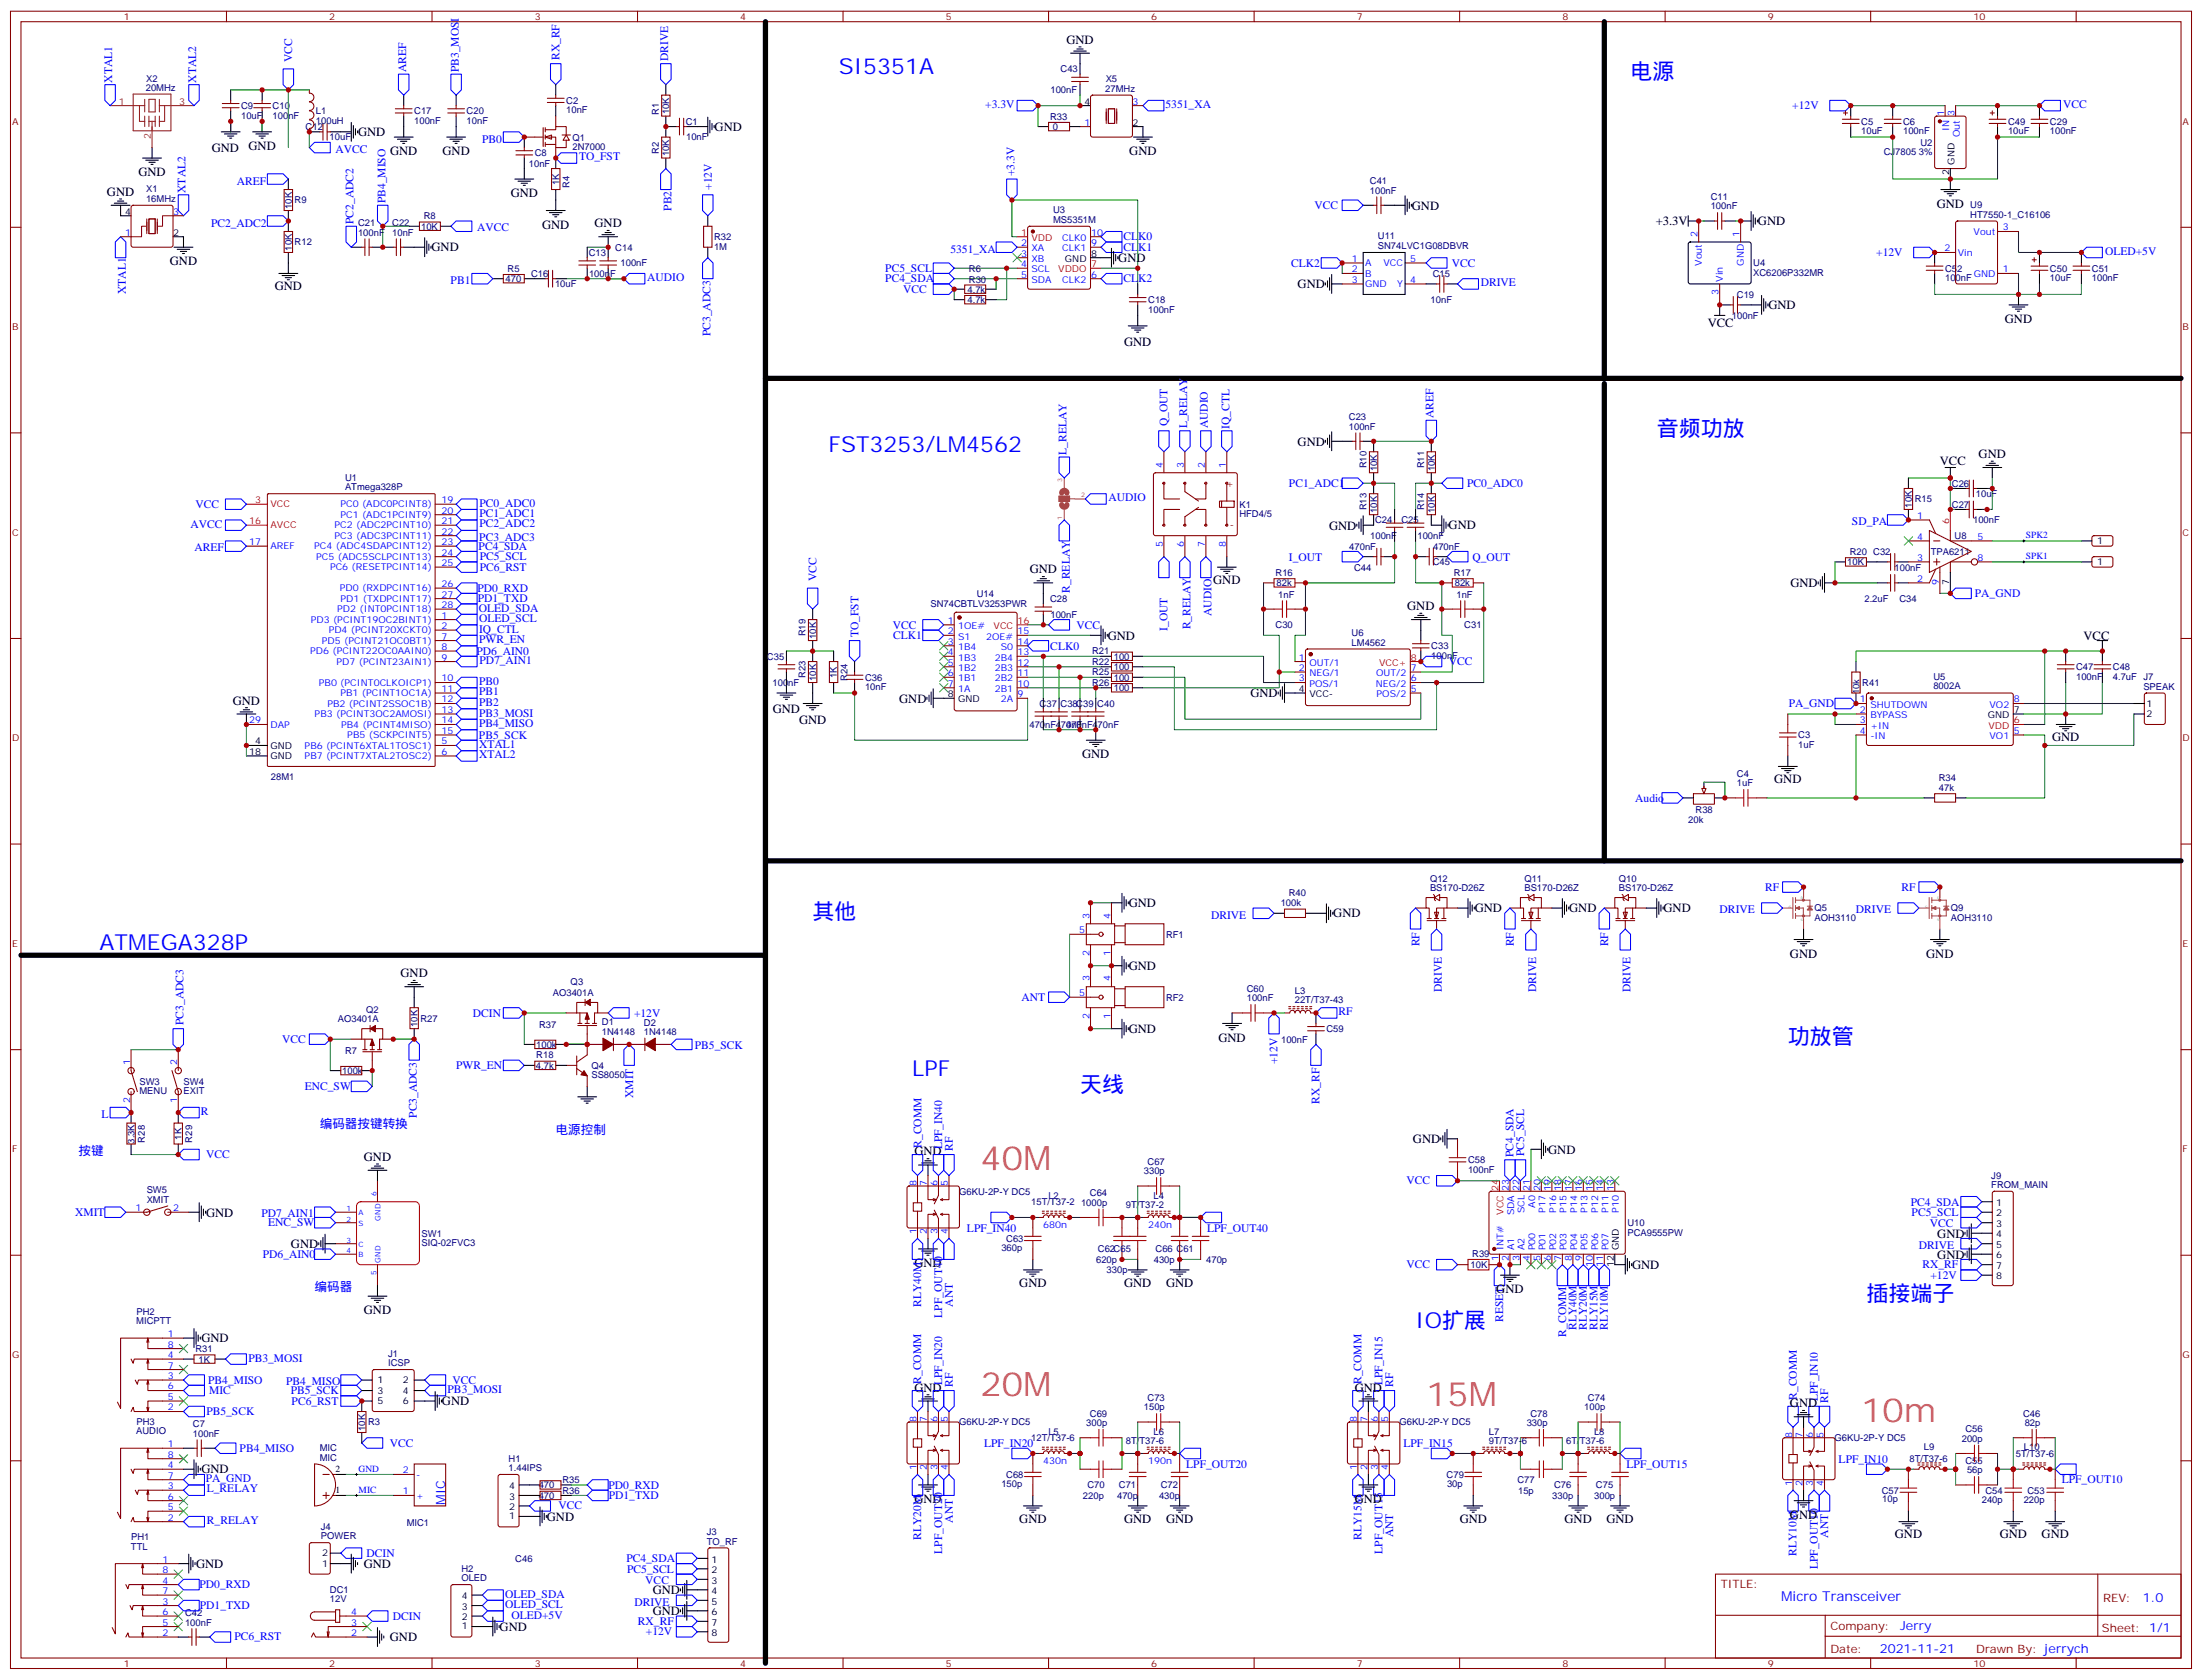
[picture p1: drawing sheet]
<svg xmlns="http://www.w3.org/2000/svg" width="741mm" height="565mm" viewBox="0 0 741 565" stroke-linecap="round" stroke-linejoin="round" font-family="sans-serif">
<defs><g id="words">
<g font-size="11.3" fill="#f36">
<text x="329.8" y="393.6">40M</text>
<text x="329.8" y="469.4">20M</text>
<text x="479.8" y="473">15M</text>
<text x="626.2" y="478.3">10m</text>
</g>
<g font-size="7.4" fill="#00f">
<text x="282.2" y="24.9">SI5351A</text>
<text x="548.6" y="26.7">电源</text>
<text x="557.4" y="146.6">音频功放</text>
<text x="278.7" y="151.9">FST3253/LM4562</text>
<text x="273.4" y="308.9">其他</text>
<text x="33.5" y="319.5">ATMEGA328P</text>
<text x="601.5" y="351.3">功放管</text>
<text x="306.9" y="361.8">LPF</text>
<text x="363.4" y="367.1">天线</text>
<text x="627.9" y="437.7">插接端子</text>
<text x="476.2" y="446.5">IO扩展</text>
</g>
<text font-size="4.6" fill="#00f" x="599.2" y="538.4">Micro Transceiver</text>
<g font-size="4.2">
<text x="358.8" y="14.7">GND</text>
<text x="120.5" y="45.8">GND</text>
<text x="240.4" y="44">GND</text>
<text x="71.3" y="51">GND</text>
<text x="83.6" y="50.4">GND</text>
<text x="131.2" y="52.1">GND</text>
<text x="148.9" y="52.2">GND</text>
<text x="379.9" y="52.2">GND</text>
<text x="46.6" y="59.2">GND</text>
<text x="36" y="65.8">GND</text>
<text x="171.8" y="66.3">GND</text>
<text x="475" y="70.5">GND</text>
<text x="651.6" y="69.8">GND</text>
<text x="182.4" y="76.9">GND</text>
<text x="200" y="76.4">GND</text>
<text x="557.1" y="75.7">+3.3V</text>
<text x="591.4" y="75.7">GND</text>
<text x="57.2" y="89.1">GND</text>
<text x="145.2" y="84.6">GND</text>
<text x="376.2" y="88.1">GND</text>
<text x="92.4" y="97.6">GND</text>
<text x="436.6" y="96.9">GND</text>
<text x="595" y="104">GND</text>
<text x="574.6" y="110">VCC</text>
<text x="674.5" y="108.6">GND</text>
<text x="378.2" y="116.4">GND</text>
<text x="436.6" y="149.9">GND</text>
<text x="665.7" y="154">GND</text>
<text x="652.6" y="156.5">VCC</text>
<text x="447.2" y="178.1">GND</text>
<text x="487.4" y="178.1">GND</text>
<text x="346.4" y="192.9">GND</text>
<text x="408.2" y="196.4">GND</text>
<text x="602.4" y="197.5">GND</text>
<text x="473.4" y="205.2">GND</text>
<text x="372.7" y="215.1">GND</text>
<text x="701" y="215.1">VCC</text>
<text x="78.3" y="237">GND</text>
<text x="260" y="239.8">GND</text>
<text x="302.5" y="236.3">GND</text>
<text x="420.7" y="234.5">GND</text>
<text x="268.8" y="243.3">GND</text>
<text x="690.4" y="249.3">GND</text>
<text x="364.1" y="255">GND</text>
<text x="596.9" y="263.4">GND</text>
<text x="379.8" y="305.1">GND</text>
<text x="448.6" y="308.6">GND</text>
<text x="496.2" y="306.8">GND</text>
<text x="527.9" y="306.8">GND</text>
<text x="559.7" y="306.8">GND</text>
<text x="602.2" y="322.1">GND</text>
<text x="648.1" y="322.1">GND</text>
<text x="134.8" y="328.7">GND</text>
<text x="379.8" y="326.3">GND</text>
<text x="379.8" y="347.4">GND</text>
<text x="409.9" y="350.3">GND</text>
<text x="307.6" y="388.6">GND</text>
<text x="475.4" y="384.5">GND</text>
<text x="520.9" y="388">GND</text>
<text x="122.4" y="390.4">GND</text>
<text x="69.3" y="409.2">GND</text>
<text x="97.9" y="419.7">GND</text>
<text x="651.8" y="416.2">GND</text>
<text x="651.8" y="423.3">GND</text>
<text x="307.6" y="426.1">GND</text>
<text x="549.1" y="426.8">GND</text>
<text x="342.9" y="432.8">GND</text>
<text x="378.2" y="432.8">GND</text>
<text x="392.3" y="432.8">GND</text>
<text x="503.4" y="435">GND</text>
<text x="122.4" y="442">GND</text>
<text x="67.7" y="451.5">GND</text>
<text x="307.6" y="468">GND</text>
<text x="455.8" y="468">GND</text>
<text x="148.7" y="472.6">GND</text>
<text x="602.2" y="473.3">GND</text>
<text x="67.7" y="495.6">GND</text>
<text x="307.6" y="505.5">GND</text>
<text x="455.8" y="505.5">GND</text>
<text x="184" y="511.4">GND</text>
<text x="342.9" y="512.1">GND</text>
<text x="378.2" y="512.1">GND</text>
<text x="392.3" y="512.1">GND</text>
<text x="491.1" y="512.1">GND</text>
<text x="526.4" y="512.1">GND</text>
<text x="540.5" y="512.1">GND</text>
<text x="602.2" y="510.8">GND</text>
<text x="637.5" y="517.4">GND</text>
<text x="672.8" y="517.4">GND</text>
<text x="686.9" y="517.4">GND</text>
<text x="66" y="527.3">GND</text>
<text x="122.4" y="527.3">GND</text>
<text x="219.6" y="536.2">GND</text>
<text x="219.6" y="543.2">GND</text>
<text x="131.2" y="552">GND</text>
<text x="168.1" y="548.5">GND</text>
</g>
<g font-size="4.2" fill="#00f">
<text x="107.6" y="379.5">编码器按键转换</text>
<text x="187" y="381.2">电源控制</text>
<text x="26.5" y="388.3">按键</text>
<text x="105.8" y="434.2">编码器</text>
<text x="149.8" y="506.1" transform="rotate(-90 149.8 506.1)">MIC</text>
<text x="720.9" y="538.7">1.0</text>
<text x="639.3" y="548.2">Jerry</text>
<text x="632.4" y="556">2021-11-21</text>
</g>
<g font-size="3.9" fill="#00f">
<text x="98.3" y="20.8" transform="rotate(-90 98.3 20.8)">VCC</text>
<text x="188.3" y="20.2" transform="rotate(-90 188.3 20.2)">RX_RF</text>
<text x="224.8" y="20.6" transform="rotate(-90 224.8 20.6)">DRIVE</text>
<text x="37.8" y="27.8" transform="rotate(-90 37.8 27.8)">XTAL1</text>
<text x="66" y="27.8" transform="rotate(-90 66 27.8)">XTAL2</text>
<text x="136.6" y="24.2" transform="rotate(-90 136.6 24.2)">AREF</text>
<text x="154.4" y="24.3" transform="rotate(-90 154.4 24.3)">PB3_MOSI</text>
<text x="331.5" y="36.4">+3.3V</text>
<text x="392.1" y="36.3">5351_XA</text>
<text x="603" y="36.8">+12V</text>
<text x="694.1" y="36.4">VCC</text>
<text x="162.2" y="48">PB0</text>
<text x="112.9" y="51.4">AVCC</text>
<text x="194.8" y="53.9">TO_FST</text>
<text x="341.3" y="59.3" transform="rotate(-90 341.3 59.3)">+3.3V</text>
<text x="62.4" y="64.9" transform="rotate(-90 62.4 64.9)">XTAL2</text>
<text x="79.7" y="62.1">AREF</text>
<text x="239.5" y="63.9" transform="rotate(-90 239.5 63.9)">+12V</text>
<text x="129.6" y="68.4" transform="rotate(-90 129.6 68.4)">PB4_MISO</text>
<text x="225.9" y="70.9" transform="rotate(-90 225.9 70.9)">PB2</text>
<text x="442.3" y="70.3">VCC</text>
<text x="71" y="76.2">PC2_ADC2</text>
<text x="119" y="75.3" transform="rotate(-90 119 75.3)">PC2_ADC2</text>
<text x="160.5" y="77.9">AVCC</text>
<text x="377.9" y="80.9">CLK0</text>
<text x="319.8" y="84.9">5351_XA</text>
<text x="377.9" y="84.4">CLK1</text>
<text x="434.4" y="89.7">CLK2</text>
<text x="488.4" y="89.7">VCC</text>
<text x="631.2" y="86.2">+12V</text>
<text x="708.2" y="85.8">OLED+5V</text>
<text x="151.6" y="95.7">PB1</text>
<text x="217.7" y="94.5">AUDIO</text>
<text x="297.9" y="95">PC4_SDA</text>
<text x="297.9" y="91.4">PC5_SCL</text>
<text x="377.9" y="95">CLK2</text>
<text x="42.4" y="98.9" transform="rotate(-90 42.4 98.9)">XTAL1</text>
<text x="303.9" y="98.5">VCC</text>
<text x="498.2" y="96.3">DRIVE</text>
<text x="239" y="113.1" transform="rotate(-90 239 113.1)">PC3_ADC3</text>
<text x="392.8" y="143.4" transform="rotate(-90 392.8 143.4)">Q_OUT</text>
<text x="482.3" y="140.6" transform="rotate(-90 482.3 140.6)">AREF</text>
<text x="399.4" y="144.1" transform="rotate(-90 399.4 144.1)">L_RELAY</text>
<text x="406.4" y="144.1" transform="rotate(-90 406.4 144.1)">AUDIO</text>
<text x="413.6" y="144.2" transform="rotate(-90 413.6 144.2)">IQ_CTL</text>
<text x="358.8" y="152.9" transform="rotate(-90 358.8 152.9)">L_RELAY</text>
<text x="433.6" y="163.9">PC1_ADC1</text>
<text x="493.6" y="163.9">PC0_ADC0</text>
<text x="65.8" y="170.8">VCC</text>
<text x="161.3" y="170.4">PC0_ADC0</text>
<text x="161.3" y="173.9">PC1_ADC1</text>
<text x="373" y="168.5">AUDIO</text>
<text x="64.1" y="177.4">AVCC</text>
<text x="161.3" y="177.4">PC2_ADC2</text>
<text x="623.1" y="176.6">SD_PA</text>
<text x="65.5" y="185.4">AREF</text>
<text x="161" y="184.9">PC4_SDA</text>
<text x="161.3" y="181.9">PC3_ADC3</text>
<text x="161.4" y="192">PC6_RST</text>
<text x="161.4" y="188.5">PC5_SCL</text>
<text x="433.6" y="188.6">I_OUT</text>
<text x="495.4" y="188.5">Q_OUT</text>
<text x="274.7" y="195.4" transform="rotate(-90 274.7 195.4)">VCC</text>
<text x="160.6" y="199.1">PD0_RXD</text>
<text x="160.7" y="202.6">PD1_TXD</text>
<text x="359.9" y="199.3" transform="rotate(-90 359.9 199.3)">R_RELAY</text>
<text x="664.4" y="200.8">PA_GND</text>
<text x="161.1" y="205.7">OLED_SDA</text>
<text x="161.2" y="209.3">OLED_SCL</text>
<text x="407.6" y="207.2" transform="rotate(-90 407.6 207.2)">AUDIO</text>
<text x="161.2" y="212.8">IQ_CTL</text>
<text x="288.8" y="214.3" transform="rotate(-90 288.8 214.3)">TO_FST</text>
<text x="300.4" y="211.4">VCC</text>
<text x="300.5" y="214.9">CLK1</text>
<text x="362.2" y="211.4">VCC</text>
<text x="392.8" y="212.2" transform="rotate(-90 392.8 212.2)">I_OUT</text>
<text x="400.5" y="211.7" transform="rotate(-90 400.5 211.7)">R_RELAY</text>
<text x="160.3" y="220.3">PD6_AIN0</text>
<text x="161.2" y="216.3">PWR_EN</text>
<text x="353.4" y="218.5">CLK0</text>
<text x="161.3" y="223.3">PD7_AIN1</text>
<text x="487.4" y="223.8">VCC</text>
<text x="161.2" y="230.3">PB0</text>
<text x="161.2" y="233.8">PB1</text>
<text x="161.2" y="237.3">PB2</text>
<text x="601.8" y="237.8">PA_GND</text>
<text x="161.2" y="241">PB3_MOSI</text>
<text x="161.2" y="244.5">PB4_MISO</text>
<text x="161.1" y="248.4">PB5_SCK</text>
<text x="161.2" y="251.4">XTAL1</text>
<text x="161.2" y="255">XTAL2</text>
<text x="550.2" y="269.7">Audio</text>
<text x="593.9" y="299.6">RF</text>
<text x="639.8" y="299.6">RF</text>
<text x="407.5" y="308.9">DRIVE</text>
<text x="578.6" y="307.2">DRIVE</text>
<text x="624.4" y="307.2">DRIVE</text>
<text x="477.5" y="318.3" transform="rotate(-90 477.5 318.3)">RF</text>
<text x="509.3" y="318.3" transform="rotate(-90 509.3 318.3)">RF</text>
<text x="541" y="318.3" transform="rotate(-90 541 318.3)">RF</text>
<text x="485.1" y="333.6" transform="rotate(-90 485.1 333.6)">DRIVE</text>
<text x="516.8" y="333.6" transform="rotate(-90 516.8 333.6)">DRIVE</text>
<text x="548.6" y="333.6" transform="rotate(-90 548.6 333.6)">DRIVE</text>
<text x="159.1" y="341.9">DCIN</text>
<text x="343.7" y="336.8">ANT</text>
<text x="450.4" y="341.4">RF</text>
<text x="61.7" y="344.8" transform="rotate(-90 61.7 344.8)">PC3_ADC3</text>
<text x="213.3" y="342">+12V</text>
<text x="94.9" y="350.8">VCC</text>
<text x="233.8" y="352.7">PB5_SCK</text>
<text x="153.4" y="359.6">PWR_EN</text>
<text x="429.8" y="358" transform="rotate(-90 429.8 358)">+12V</text>
<text x="102.6" y="366.7">ENC_SW</text>
<text x="213" y="369.3" transform="rotate(-90 213 369.3)">XMIT</text>
<text x="444" y="371.2" transform="rotate(-90 444 371.2)">RX_RF</text>
<text x="34.1" y="375.9">L</text>
<text x="67.6" y="375.1">R</text>
<text x="140.2" y="376" transform="rotate(-90 140.2 376)">PC3_ADC3</text>
<text x="69.4" y="389.6">VCC</text>
<text x="310" y="386" transform="rotate(-90 310 386)">R_COMM</text>
<text x="317" y="386.6" transform="rotate(-90 317 386.6)">LPF_IN40</text>
<text x="320.5" y="387.1" transform="rotate(-90 320.5 387.1)">RF</text>
<text x="509.2" y="389.2" transform="rotate(-90 509.2 389.2)">PC4_SDA</text>
<text x="512.8" y="388.8" transform="rotate(-90 512.8 388.8)">PC5_SCL</text>
<text x="473.2" y="398.4">VCC</text>
<text x="642.9" y="405.5">PC4_SDA</text>
<text x="25.3" y="408.9">XMIT</text>
<text x="87.9" y="409.5">PD7_AIN1</text>
<text x="90.2" y="412.5">ENC_SW</text>
<text x="643.2" y="409">PC5_SCL</text>
<text x="649.3" y="412.7">VCC</text>
<text x="325.3" y="414.2">LPF_IN40</text>
<text x="406.1" y="414.3">LPF_OUT40</text>
<text x="88.4" y="423.1">PD6_AIN0</text>
<text x="645.6" y="420.1">DRIVE</text>
<text x="473.2" y="426.6">VCC</text>
<text x="646.8" y="426.6">RX_RF</text>
<text x="649.5" y="430">+12V</text>
<text x="309.9" y="439.5" transform="rotate(-90 309.9 439.5)">RLY40M</text>
<text x="317" y="443.1" transform="rotate(-90 317 443.1)">LPF_OUT40</text>
<text x="320.6" y="439.5" transform="rotate(-90 320.6 439.5)">ANT</text>
<text x="505.7" y="444.6" transform="rotate(-90 505.7 444.6)">RESET</text>
<text x="526.9" y="449.5" transform="rotate(-90 526.9 449.5)">R_COMM</text>
<text x="530.4" y="447.4" transform="rotate(-90 530.4 447.4)">RLY40M</text>
<text x="533.9" y="447.4" transform="rotate(-90 533.9 447.4)">RLY20M</text>
<text x="537.4" y="447.4" transform="rotate(-90 537.4 447.4)">RLY15M</text>
<text x="540.9" y="447.4" transform="rotate(-90 540.9 447.4)">RLY10M</text>
<text x="83.6" y="458">PB3_MOSI</text>
<text x="70" y="465.5">PB4_MISO</text>
<text x="96.2" y="465.8">PB4_MISO</text>
<text x="152.3" y="465.4">VCC</text>
<text x="309.9" y="465.4" transform="rotate(-90 309.9 465.4)">R_COMM</text>
<text x="317" y="466" transform="rotate(-90 317 466)">LPF_IN20</text>
<text x="320.5" y="466.4" transform="rotate(-90 320.5 466.4)">RF</text>
<text x="458.1" y="465.5" transform="rotate(-90 458.1 465.5)">R_COMM</text>
<text x="465.1" y="466" transform="rotate(-90 465.1 466)">LPF_IN15</text>
<text x="468.7" y="466.4" transform="rotate(-90 468.7 466.4)">RF</text>
<text x="70.3" y="469">MIC</text>
<text x="97.8" y="469">PB5_SCK</text>
<text x="98.1" y="472.6">PC6_RST</text>
<text x="150.6" y="468.6">PB3_MOSI</text>
<text x="604.5" y="470.8" transform="rotate(-90 604.5 470.8)">R_COMM</text>
<text x="611.6" y="471.3" transform="rotate(-90 611.6 471.3)">LPF_IN10</text>
<text x="615.1" y="471.7" transform="rotate(-90 615.1 471.7)">RF</text>
<text x="69.4" y="476">PB5_SCK</text>
<text x="80.6" y="488.4">PB4_MISO</text>
<text x="131.1" y="486.6">VCC</text>
<text x="331.1" y="486.6">LPF_IN20</text>
<text x="472.2" y="486.6">LPF_IN15</text>
<text x="618.6" y="491.9">LPF_IN10</text>
<text x="399.1" y="493.6">LPF_OUT20</text>
<text x="547.3" y="493.6">LPF_OUT15</text>
<text x="69.2" y="498.5">PA_GND</text>
<text x="69.6" y="502">L_RELAY</text>
<text x="204.7" y="500.7">PD0_RXD</text>
<text x="693.7" y="498.9">LPF_OUT10</text>
<text x="187.9" y="507.6">VCC</text>
<text x="204.8" y="504.3">PD1_TXD</text>
<text x="69.6" y="512.5">R_RELAY</text>
<text x="320.5" y="512.1" transform="rotate(-90 320.5 512.1)">ANT</text>
<text x="309.9" y="517.9" transform="rotate(-90 309.9 517.9)">RLY20M</text>
<text x="458" y="517.9" transform="rotate(-90 458 517.9)">RLY15M</text>
<text x="468.7" y="517.1" transform="rotate(-90 468.7 517.1)">ANT</text>
<text x="615.1" y="517.2" transform="rotate(-90 615.1 517.2)">ANT</text>
<text x="123.3" y="523.7">DCIN</text>
<text x="210.7" y="525.4">PC4_SDA</text>
<text x="317" y="522.5" transform="rotate(-90 317 522.5)">LPF_OUT20</text>
<text x="465.1" y="522.5" transform="rotate(-90 465.1 522.5)">LPF_OUT15</text>
<text x="604.4" y="523.2" transform="rotate(-90 604.4 523.2)">RLY10M</text>
<text x="611.6" y="527.8" transform="rotate(-90 611.6 527.8)">LPF_OUT10</text>
<text x="211" y="529">PC5_SCL</text>
<text x="217.1" y="532.7">VCC</text>
<text x="67.1" y="534.2">PD0_RXD</text>
<text x="169.9" y="537.3">OLED_SDA</text>
<text x="213.4" y="540">DRIVE</text>
<text x="67.2" y="541.3">PD1_TXD</text>
<text x="132.2" y="544.9">DCIN</text>
<text x="170" y="540.9">OLED_SCL</text>
<text x="172" y="544.6">OLED+5V</text>
<text x="78.9" y="551.7">PC6_RST</text>
<text x="214.6" y="546.5">RX_RF</text>
<text x="217.3" y="550">+12V</text>
</g>
<g font-size="3.9" fill="#800">
<text x="578.9" y="534">TITLE:</text>
<text x="707.5" y="538.7">REV:</text>
<text x="615.8" y="548.2">Company:</text>
<text x="707.2" y="548.8">Sheet: 1/1</text>
<text x="615.8" y="555.9">Date:</text>
<text x="664.9" y="556">Drawn By: jerrych</text>
</g>
<g font-size="3.2" fill="#800">
<text x="41.6" y="6.8">1</text>
<text x="110.8" y="6.8">2</text>
<text x="179.9" y="6.8">3</text>
<text x="249.1" y="6.8">4</text>
<text x="318.2" y="6.8">5</text>
<text x="387.3" y="6.8">6</text>
<text x="456.5" y="6.8">7</text>
<text x="525.6" y="6.8">8</text>
<text x="594.8" y="6.8">9</text>
<text x="663.9" y="6.8">10</text>
<text x="4.1" y="41.9">A</text>
<text x="734.3" y="41.9">A</text>
<text x="4.1" y="111">B</text>
<text x="734.3" y="111">B</text>
<text x="412.5" y="163.8">+</text>
<text x="413.7" y="177.5">-</text>
<text x="4.1" y="180.2">C</text>
<text x="734.3" y="180.2">C</text>
<text x="4.1" y="249.3">D</text>
<text x="734.3" y="249.3">D</text>
<text x="4.1" y="318.5">E</text>
<text x="734.3" y="318.5">E</text>
<text x="4.1" y="387.6">F</text>
<text x="734.3" y="387.6">F</text>
<text x="4.1" y="456.7">G</text>
<text x="734.3" y="456.7">G</text>
<text x="41.6" y="560.6">1</text>
<text x="110.8" y="560.6">2</text>
<text x="179.9" y="560.6">3</text>
<text x="249.1" y="560.6">4</text>
<text x="318.2" y="560.6">5</text>
<text x="387.3" y="560.6">6</text>
<text x="456.5" y="560.6">7</text>
<text x="525.6" y="560.6">8</text>
<text x="594.8" y="560.6">9</text>
<text x="663.9" y="560.6">10</text>
</g>
<g font-size="3.2" fill="#000080">
<text x="49.2" y="27.4">X2</text>
<text x="356.8" y="24.3">C43</text>
<text x="372" y="27.7">X5</text>
<text x="49.1" y="30.6">20MHz</text>
<text x="190.5" y="34.9">C2</text>
<text x="353.4" y="31.4">100nF</text>
<text x="371.9" y="30.9">27MHz</text>
<text x="81.1" y="39.9">10uF</text>
<text x="81.1" y="36.7">C9</text>
<text x="91.7" y="39.9">100nF</text>
<text x="91.7" y="36.7">C10</text>
<text x="106.3" y="41.6">100uH</text>
<text x="106.3" y="38.4">L1</text>
<text x="139.3" y="41.6">100nF</text>
<text x="139.4" y="38.4">C17</text>
<text x="157" y="41.6">10nF</text>
<text x="157" y="38.4">C20</text>
<text x="190.5" y="38.1">10nF</text>
<text x="221.6" y="38.5" transform="rotate(-90 221.6 38.5)">R1</text>
<text x="225.2" y="38.5" transform="rotate(-90 225.2 38.5)">10K</text>
<text x="230.7" y="42">C1</text>
<text x="353.3" y="40.2">R33</text>
<text x="626.2" y="42">C5</text>
<text x="640.3" y="42">C6</text>
<text x="675.6" y="42">C49</text>
<text x="689.7" y="42">C29</text>
<text x="102.8" y="43.7">C12</text>
<text x="110.9" y="47.2">10uF</text>
<text x="192.6" y="47.3">Q1</text>
<text x="230.8" y="47.3">10nF</text>
<text x="354.2" y="43.7">0</text>
<text x="626.2" y="45.1">10uF</text>
<text x="640.3" y="45.1">100nF</text>
<text x="675.6" y="45.1">10uF</text>
<text x="689.7" y="45.1">100nF</text>
<text x="179.9" y="52.5">C8</text>
<text x="192.6" y="50.4">2N7000</text>
<text x="221.6" y="51.7" transform="rotate(-90 221.6 51.7)">R2</text>
<text x="225.2" y="52.6" transform="rotate(-90 225.2 52.6)">10K</text>
<text x="633.8" y="52.2">CJ7805 3%</text>
<text x="646.1" y="49">U2</text>
<text x="177.9" y="56.1">10nF</text>
<text x="49.1" y="64.7">X1</text>
<text x="188.1" y="62.2" transform="rotate(-90 188.1 62.2)">1K</text>
<text x="191.6" y="63.2" transform="rotate(-90 191.6 63.2)">R4</text>
<text x="460.9" y="65.2">100nF</text>
<text x="460.9" y="61.9">C41</text>
<text x="49.1" y="67.9">16MHz</text>
<text x="98.2" y="70.2" transform="rotate(-90 98.2 70.2)">10K</text>
<text x="99.1" y="68.4">R9</text>
<text x="354.3" y="71.7">U3</text>
<text x="575.5" y="70.4">100nF</text>
<text x="575.5" y="67.3">C11</text>
<text x="662.9" y="70.1">U9</text>
<text x="120.5" y="76.1">C21</text>
<text x="132" y="76">C22</text>
<text x="141.7" y="77.2">10K</text>
<text x="142.5" y="73.7">R8</text>
<text x="354.3" y="74.9">MS5351M</text>
<text x="662.9" y="73.3">HT7550-1_C16106</text>
<text x="99.1" y="82.5">R12</text>
<text x="120.5" y="79.3">100nF</text>
<text x="132" y="79.3">10nF</text>
<text x="240.2" y="83.9">1M</text>
<text x="240.2" y="80.8">R32</text>
<text x="463.6" y="83.7">SN74LVC1G08DBVR</text>
<text x="463.6" y="80.5">U11</text>
<text x="98.2" y="84.3" transform="rotate(-90 98.2 84.3)">10K</text>
<text x="198.1" y="86">C13</text>
<text x="207" y="84.3">C14</text>
<text x="208.8" y="89.6">100nF</text>
<text x="589.8" y="89.6">U4</text>
<text x="170.1" y="94.9">470</text>
<text x="170.8" y="91.4">R5</text>
<text x="178.7" y="93.1">C16</text>
<text x="198.2" y="93.1">100nF</text>
<text x="326" y="91.6">R6</text>
<text x="326" y="95.1">R30</text>
<text x="482.1" y="93.1">C15</text>
<text x="589.8" y="92.8">XC6206P332MR</text>
<text x="654.4" y="94.5">100nF</text>
<text x="654.4" y="91.3">C52</text>
<text x="689.7" y="94.5">10uF</text>
<text x="689.7" y="91.4">C50</text>
<text x="703.8" y="94.5">100nF</text>
<text x="703.8" y="91.3">C51</text>
<text x="186.7" y="96.6">10uF</text>
<text x="325.5" y="98.4">4.7k</text>
<text x="325.5" y="101.9">4.7k</text>
<text x="386.3" y="101.9">C18</text>
<text x="481.3" y="101.9">10nF</text>
<text x="584.4" y="100.2">C19</text>
<text x="386.3" y="105.1">100nF</text>
<text x="582.7" y="107.2">100nF</text>
<text x="453.8" y="141.4">C23</text>
<text x="453.8" y="144.5">100nF</text>
<text x="116.1" y="161.6">U1</text>
<text x="459.8" y="157.6" transform="rotate(-90 459.8 157.6)">R10</text>
<text x="463.3" y="158.4" transform="rotate(-90 463.3 158.4)">10K</text>
<text x="479.2" y="157.6" transform="rotate(-90 479.2 157.6)">R11</text>
<text x="482.7" y="158.4" transform="rotate(-90 482.7 158.4)">10K</text>
<text x="116.1" y="164.8">ATmega328P</text>
<text x="656.7" y="163.7">C26</text>
<text x="664.8" y="167.2">10uF</text>
<text x="417" y="173.9">HFD4/5</text>
<text x="417" y="170.7">K1</text>
<text x="459.8" y="171.7" transform="rotate(-90 459.8 171.7)">R13</text>
<text x="463.3" y="172.5" transform="rotate(-90 463.3 172.5)">10K</text>
<text x="479.2" y="171.7" transform="rotate(-90 479.2 171.7)">R14</text>
<text x="482.7" y="172.5" transform="rotate(-90 482.7 172.5)">10K</text>
<text x="643.2" y="170.8" transform="rotate(-90 643.2 170.8)">10K</text>
<text x="644.2" y="169">R15</text>
<text x="656.7" y="170.7">C27</text>
<text x="462.7" y="176">C24</text>
<text x="471.5" y="176">C25</text>
<text x="663.8" y="176">100nF</text>
<text x="453.9" y="184.8">470nF</text>
<text x="461" y="181.3">100nF</text>
<text x="476.9" y="181.3">100nF</text>
<text x="482.2" y="184.8">470nF</text>
<text x="657.6" y="181.3">U8</text>
<text x="455.6" y="191.9">C44</text>
<text x="482.1" y="190.1">C45</text>
<text x="621.5" y="190.1">10K</text>
<text x="622.3" y="186.6">R20 C32</text>
<text x="637.4" y="191.9">100nF</text>
<text x="649.6" y="186.6">TPA6211</text>
<text x="429.1" y="193.7">R16</text>
<text x="429.5" y="197.2">82k</text>
<text x="489.1" y="193.7">R17</text>
<text x="489.4" y="197.2">82k</text>
<text x="328.6" y="200.7">U14</text>
<text x="353.3" y="202.5">C28</text>
<text x="430" y="201">1nF</text>
<text x="490" y="201">1nF</text>
<text x="627.3" y="202.5">2.2uF</text>
<text x="639" y="202.5">C34</text>
<text x="313" y="204.2">SN74CBTLV3253PWR</text>
<text x="353.4" y="207.8">100nF</text>
<text x="271" y="214" transform="rotate(-90 271 214)">R19</text>
<text x="274.5" y="214.9" transform="rotate(-90 274.5 214.9)">10K</text>
<text x="429.1" y="211.3">C30</text>
<text x="454.7" y="214">U6</text>
<text x="492.6" y="211.3">C31</text>
<text x="258" y="221.9">C35</text>
<text x="367.4" y="220.1">R21</text>
<text x="374.7" y="221.9">100</text>
<text x="454.7" y="217.2">LM4562</text>
<text x="481.5" y="221.6">100nF</text>
<text x="481.5" y="218.3">C33</text>
<text x="367.4" y="223.6">R22</text>
<text x="367.4" y="227.2">R25</text>
<text x="374.7" y="225.4">100</text>
<text x="698.5" y="225.4">C47</text>
<text x="710.9" y="225.4">C48</text>
<text x="259.9" y="230.7">100nF</text>
<text x="271" y="228.1" transform="rotate(-90 271 228.1)">R23</text>
<text x="274.5" y="229" transform="rotate(-90 274.5 229)">10K</text>
<text x="281.6" y="228" transform="rotate(-90 281.6 228)">1K</text>
<text x="285.1" y="229" transform="rotate(-90 285.1 229)">R24</text>
<text x="291" y="232.1">10nF</text>
<text x="291" y="228.9">C36</text>
<text x="367.4" y="230.7">R26</text>
<text x="374.7" y="228.9">100</text>
<text x="374.7" y="232.5">100</text>
<text x="625.6" y="233.4" transform="rotate(-90 625.6 233.4)">10k</text>
<text x="626.5" y="230.7">R41</text>
<text x="650.5" y="231.8">8002A</text>
<text x="650.5" y="228.8">U5</text>
<text x="698.5" y="228.6">100nF</text>
<text x="710.8" y="228.6">4.7uF J7</text>
<text x="721.1" y="232">SPEAK</text>
<text x="349.8" y="237.7">C37</text>
<text x="356.8" y="237.7">C38C39</text>
<text x="369.2" y="237.7">C40</text>
<text x="346.3" y="244.8">470nF470nF</text>
<text x="358.7" y="244.8">470nF470nF</text>
<text x="605" y="251.5">1uF</text>
<text x="605" y="248.3">C3</text>
<text x="91.1" y="262.5">28M1</text>
<text x="584.4" y="261.3">C4</text>
<text x="652.3" y="262.7">R34</text>
<text x="584.4" y="264.5">1uF</text>
<text x="652.3" y="265.9">47k</text>
<text x="570.5" y="273.5">R38</text>
<text x="568" y="276.6">20k</text>
<text x="481.1" y="299.8">BS170-D26Z</text>
<text x="481.1" y="296.6">Q12</text>
<text x="512.9" y="299.8">BS170-D26Z</text>
<text x="512.9" y="296.6">Q11</text>
<text x="544.6" y="299.8">BS170-D26Z</text>
<text x="544.6" y="296.6">Q10</text>
<text x="430.9" y="304.8">100k</text>
<text x="433.6" y="301.5">R40</text>
<text x="610.5" y="309.7">AOH3110</text>
<text x="610.5" y="306.5">Q5</text>
<text x="656.4" y="309.7">AOH3110</text>
<text x="656.4" y="306.5">Q9</text>
<text x="392.3" y="315.4">RF1</text>
<text x="186" y="335">AO3401A</text>
<text x="192" y="331.2">Q3</text>
<text x="419.5" y="333.6">C60</text>
<text x="435.6" y="334.3">L3</text>
<text x="123.2" y="340.7">Q2</text>
<text x="392.3" y="336.5">RF2</text>
<text x="419.5" y="336.8">100nF</text>
<text x="435.6" y="337.5">22T/T37-43</text>
<text x="113.7" y="343.9">AO3401A</text>
<text x="140.5" y="345.4" transform="rotate(-90 140.5 345.4)">10K</text>
<text x="141.5" y="343.6">R27</text>
<text x="181.3" y="345.6">R37</text>
<text x="202.5" y="344.7">D1</text>
<text x="216.6" y="344.9">D2</text>
<text x="446.3" y="347.1">C59</text>
<text x="180.4" y="352.4">100k</text>
<text x="202.5" y="348.1">1N4148</text>
<text x="216.6" y="348.1">1N4148</text>
<text x="431" y="350.6">100nF</text>
<text x="116.1" y="354.4">R7</text>
<text x="180.3" y="359.5">4.7k</text>
<text x="180.4" y="355.9">R18</text>
<text x="199" y="359.5">Q4</text>
<text x="46.9" y="364.7">SW3</text>
<text x="61.7" y="364.8">SW4</text>
<text x="115.1" y="361.2">100k</text>
<text x="199" y="362.6">SS8050</text>
<text x="46.9" y="367.9">MENU</text>
<text x="61.7" y="367.9">EXIT</text>
<text x="61.1" y="383.3" transform="rotate(-90 61.1 383.3)">1K</text>
<text x="45.2" y="384.6" transform="rotate(-90 45.2 384.6)">3.3K</text>
<text x="48.8" y="384.3" transform="rotate(-90 48.8 384.3)">R28</text>
<text x="64.6" y="384.3" transform="rotate(-90 64.6 384.3)">R29</text>
<text x="384.9" y="395">330p</text>
<text x="386.1" y="391.8">C67</text>
<text x="493.9" y="394.4">100nF</text>
<text x="493.9" y="391.2">C58</text>
<text x="49.4" y="401.3">SW5</text>
<text x="322.7" y="401.8">G6KU-2P-Y DC5</text>
<text x="670" y="399.6">FROM_MAIN</text>
<text x="670" y="396.4">J9</text>
<text x="49.4" y="404.5">XMIT</text>
<text x="346.9" y="405.3">15T/T37-2</text>
<text x="352.7" y="403.1">L2</text>
<text x="363.7" y="405.6">1000p</text>
<text x="366.7" y="402.4">C64</text>
<text x="378.8" y="406.3">9T/T37-2</text>
<text x="388.1" y="403.1">L4</text>
<text x="547.5" y="412.4">U10</text>
<text x="141.8" y="419.1">SIQ-02FVC3</text>
<text x="141.8" y="415.9">SW1</text>
<text x="338.5" y="417.7">C63</text>
<text x="547.5" y="415.6">PCA9555PW</text>
<text x="336.9" y="420.6">360p</text>
<text x="368.8" y="424.7">620p</text>
<text x="369.4" y="421.2">C62C65</text>
<text x="388.2" y="424.7">430p</text>
<text x="388.8" y="421.2">C66 C61</text>
<text x="405.8" y="424.7">470p</text>
<text x="495.3" y="422.9">R39</text>
<text x="372.3" y="428.2">330p</text>
<text x="494.8" y="426.5">10K</text>
<text x="45.9" y="442.1">PH2</text>
<text x="45.8" y="445.3">MICPTT</text>
<text x="65.8" y="454.7">R31</text>
<text x="66.8" y="458.2">1K</text>
<text x="130.6" y="459.6">ICSP</text>
<text x="130.6" y="456.4">J1</text>
<text x="386.1" y="471.2">C73</text>
<text x="534.3" y="471.2">C74</text>
<text x="45.9" y="479.2">PH3</text>
<text x="123.8" y="479.4">R3</text>
<text x="322.7" y="479.4">G6KU-2P-Y DC5</text>
<text x="365.5" y="479.7">300p</text>
<text x="366.7" y="476.5">C69</text>
<text x="384.9" y="474.4">150p</text>
<text x="470.8" y="479.4">G6KU-2P-Y DC5</text>
<text x="513.6" y="479.7">330p</text>
<text x="514.9" y="476.5">C78</text>
<text x="533" y="474.4">100p</text>
<text x="680.7" y="476.5">C46</text>
<text x="681.2" y="479.7">82p</text>
<text x="45.8" y="482.3">AUDIO</text>
<text x="64.9" y="483.2">100nF</text>
<text x="64.9" y="480">C7</text>
<text x="122.8" y="481.2" transform="rotate(-90 122.8 481.2)">10K</text>
<text x="346.9" y="484.7">12T/T37-6</text>
<text x="352.7" y="482.5">L5</text>
<text x="378.8" y="485.7">8T/T37-6</text>
<text x="388.1" y="482.5">L6</text>
<text x="500.9" y="485.7">9T/T37-6</text>
<text x="500.9" y="482.5">L7</text>
<text x="526.9" y="485.7">6T/T37-6</text>
<text x="536.3" y="482.5">L8</text>
<text x="617.2" y="484.7">G6KU-2P-Y DC5</text>
<text x="660" y="485">200p</text>
<text x="661.3" y="481.8">C56</text>
<text x="107.5" y="491.3">MIC</text>
<text x="107.5" y="488.1">MIC</text>
<text x="171.1" y="491.7">H1</text>
<text x="642.4" y="491.7">8T/T37-6</text>
<text x="647.3" y="487.8">L9</text>
<text x="678.2" y="490">5T/T37-6</text>
<text x="680.9" y="487.8">L10</text>
<text x="171.1" y="494.8">1.44IPS</text>
<text x="338.5" y="497">C68</text>
<text x="486.7" y="497">C79</text>
<text x="661.3" y="492.4">C55</text>
<text x="661.8" y="495.5">56p</text>
<text x="181.2" y="500.6">470</text>
<text x="189.2" y="498.8">R35</text>
<text x="189.2" y="502.3">R36</text>
<text x="336.9" y="500">150p</text>
<text x="365.9" y="500.6">C70</text>
<text x="376.4" y="500.6">C71</text>
<text x="390.5" y="500.6">C72</text>
<text x="486.8" y="500">30p</text>
<text x="510.5" y="498.8">C77</text>
<text x="510.7" y="502.3">15p</text>
<text x="522.8" y="500.6">C76</text>
<text x="536.9" y="500.6">C75</text>
<text x="633.1" y="502.3">C57</text>
<text x="668" y="502.3">C54</text>
<text x="682.1" y="502.3">C53</text>
<text x="181.2" y="504.1">470</text>
<text x="364.3" y="504.1">220p</text>
<text x="375.8" y="504.1">470p</text>
<text x="389.9" y="504.1">430p</text>
<text x="522.2" y="504.1">330p</text>
<text x="536.4" y="504.1">300p</text>
<text x="633.2" y="505.3">10p</text>
<text x="666.7" y="505.5">240p</text>
<text x="680.9" y="505.5">220p</text>
<text x="108" y="514.6">J4</text>
<text x="136.8" y="513.2">MIC1</text>
<text x="44.1" y="521.1">TTL</text>
<text x="44.1" y="518">PH1</text>
<text x="108" y="517.8">POWER</text>
<text x="237.8" y="519.5">TO_RF</text>
<text x="237.8" y="516.4">J3</text>
<text x="173.4" y="525.3">C46</text>
<text x="155.2" y="531.9">OLED</text>
<text x="155.2" y="528.7">H2</text>
<text x="111" y="538.8">12V</text>
<text x="111" y="535.6">DC1</text>
<text x="62.3" y="543.5">C42</text>
<text x="62.2" y="546.7">100nF</text>
</g>
<g font-size="3.2" fill="#8d2323">
<text x="40" y="35.2">1</text>
<text x="60.3" y="35.2">3</text>
<text x="50.8" y="46.7" transform="rotate(-90 50.8 46.7)">2</text>
</g>
<g font-size="3.2">
<text x="364.9" y="35.2">4</text>
<text x="381" y="42.2">2</text>
<text x="655.8" y="58.9" transform="rotate(-90 655.8 58.9)">2</text>
<text x="657.6" y="55.4" transform="rotate(-90 657.6 55.4)">GND</text>
<text x="42.1" y="72.2">4</text>
<text x="58.2" y="79.3">2</text>
<text x="358.3" y="88.1">GND</text>
<text x="367.1" y="86.3">8</text>
<text x="705.6" y="183">1</text>
<text x="705.6" y="190">1</text>
<text x="655.8" y="196.6" transform="rotate(-90 655.8 196.6)">7</text>
<text x="437" y="232.7">4</text>
<text x="318.8" y="234.5">8</text>
<text x="322.3" y="236.3">GND</text>
<text x="440.5" y="234.5">VCC-</text>
<text x="677.5" y="239.8">7</text>
<text x="722.1" y="237.7">1</text>
<text x="668.7" y="241.5">GND</text>
<text x="722.1" y="241.2">2</text>
<text x="85.8" y="250.4">4</text>
<text x="91" y="251.8">GND</text>
<text x="83.8" y="253.9">18</text>
<text x="91" y="255.3">GND</text>
<text x="671.6" y="405.6">1</text>
<text x="671.6" y="409.1">2</text>
<text x="671.6" y="412.6">3</text>
<text x="671.6" y="416.2">4</text>
<text x="671.6" y="419.7">5</text>
<text x="544.7" y="420.5" transform="rotate(-90 544.7 420.5)">GND</text>
<text x="671.6" y="423.2">6</text>
<text x="542.9" y="426" transform="rotate(-90 542.9 426)">12</text>
<text x="671.6" y="426.8">7</text>
<text x="671.6" y="430.3">8</text>
<text x="127" y="465.2">1</text>
<text x="135.6" y="465.2">2</text>
<text x="127" y="468.7">3</text>
<text x="127" y="472.3">5</text>
<text x="135.6" y="468.7">4</text>
<text x="135.6" y="472.3">6</text>
<text x="112.9" y="495.2">2</text>
<text x="112.9" y="502.2">1</text>
<text x="171.3" y="500.8">4</text>
<text x="171.3" y="507.9">2</text>
<text x="171.3" y="504.4">3</text>
<text x="171.3" y="510.7">1</text>
<text x="108.4" y="526.9">1</text>
<text x="108.4" y="523.4">2</text>
<text x="239.4" y="525.5">1</text>
<text x="239.4" y="529.1">2</text>
<text x="239.4" y="532.6">3</text>
<text x="155.4" y="537.9">4</text>
<text x="239.4" y="536.1">4</text>
<text x="239.4" y="539.6">5</text>
<text x="155.4" y="544.9">2</text>
<text x="155.4" y="541.4">3</text>
<text x="239.4" y="543.2">6</text>
<text x="155.4" y="547.8">1</text>
<text x="239.4" y="546.7">7</text>
<text x="239.4" y="550.2">8</text>
</g>
<g font-size="3.2" fill="#00f">
<text x="381" y="35.2">3</text>
<text x="654" y="38.9" transform="rotate(-90 654 38.9)">1</text>
<text x="657.6" y="38.9" transform="rotate(-90 657.6 38.9)">3</text>
<text x="364.9" y="42.2">1</text>
<text x="655.8" y="44.1" transform="rotate(-90 655.8 44.1)">IN</text>
<text x="659.3" y="46.1" transform="rotate(-90 659.3 46.1)">Out</text>
<text x="58.2" y="72.2">3</text>
<text x="673.8" y="77.5">3</text>
<text x="42.1" y="79.3">1</text>
<text x="343.5" y="82.8">2</text>
<text x="357.4" y="81">CLK0</text>
<text x="367.1" y="82.8">9</text>
<text x="367.1" y="79.3">10</text>
<text x="571.1" y="79.6" transform="rotate(-90 571.1 79.6)">2</text>
<text x="585.3" y="79.6" transform="rotate(-90 585.3 79.6)">1</text>
<text x="664" y="78.9">Vout</text>
<text x="343.5" y="86.3">3</text>
<text x="343.5" y="89.9">4</text>
<text x="347" y="84.6">XA</text>
<text x="347" y="88.1">XB</text>
<text x="357.4" y="84.6">CLK1</text>
<text x="454.8" y="88.1">1</text>
<text x="459.3" y="89.5">A</text>
<text x="465.4" y="89.5">VCC</text>
<text x="474.5" y="88.1">5</text>
<text x="572.6" y="89.4" transform="rotate(-90 572.6 89.4)">Vout</text>
<text x="586.7" y="89.4" transform="rotate(-90 586.7 89.4)">GND</text>
<text x="654.2" y="84.6">2</text>
<text x="658.6" y="86">Vin</text>
<text x="343.5" y="93.4">5</text>
<text x="347" y="91.6">SCL</text>
<text x="347" y="95.1">SDA</text>
<text x="357.4" y="95.1">CLK2</text>
<text x="367.1" y="93.4">6</text>
<text x="454.8" y="91.6">2</text>
<text x="454.8" y="95.1">3</text>
<text x="459.3" y="93">B</text>
<text x="474.5" y="95.1">4</text>
<text x="579.6" y="94.8" transform="rotate(-90 579.6 94.8)">Vin</text>
<text x="664.1" y="93">GND</text>
<text x="673.8" y="91.6">1</text>
<text x="459.3" y="96.6">GND</text>
<text x="470.1" y="96.6">Y</text>
<text x="578.2" y="99.3" transform="rotate(-90 578.2 99.3)">3</text>
<text x="391.2" y="157.2" transform="rotate(-90 391.2 157.2)">4</text>
<text x="398.3" y="157.2" transform="rotate(-90 398.3 157.2)">3</text>
<text x="405.3" y="157.2" transform="rotate(-90 405.3 157.2)">2</text>
<text x="412.4" y="157.2" transform="rotate(-90 412.4 157.2)">1</text>
<text x="114.5" y="170.6">PC0 (ADC0PCINT8)</text>
<text x="148.5" y="169.2">19</text>
<text x="148.5" y="172.8">20</text>
<text x="112.5" y="177.7">PC2 (ADC2PCINT10)</text>
<text x="114.5" y="174.2">PC1 (ADC1PCINT9)</text>
<text x="148.5" y="176.3">21</text>
<text x="148.5" y="179.8">22</text>
<text x="645" y="174.5">1</text>
<text x="83.8" y="183.3">17</text>
<text x="91" y="184.7">AREF</text>
<text x="105.7" y="184.7">PC4 (ADC4SDAPCINT12)</text>
<text x="112.5" y="181.2">PC3 (ADC3PCINT11)</text>
<text x="148.5" y="183.3">23</text>
<text x="391.2" y="183.9" transform="rotate(-90 391.2 183.9)">5</text>
<text x="398.3" y="183.9" transform="rotate(-90 398.3 183.9)">6</text>
<text x="405.3" y="183.9" transform="rotate(-90 405.3 183.9)">7</text>
<text x="412.4" y="183.9" transform="rotate(-90 412.4 183.9)">8</text>
<text x="645" y="181.6">4</text>
<text x="665.3" y="181.6">5</text>
<text x="681.6" y="181">SPK2</text>
<text x="106.4" y="188.3">PC5 (ADC5SCLPCINT13)</text>
<text x="111" y="191.8">PC6 (RESETPCINT14)</text>
<text x="148.5" y="186.9">24</text>
<text x="148.5" y="190.4">25</text>
<text x="645" y="188.6">3</text>
<text x="665.3" y="188.6">8</text>
<text x="681.6" y="188.1">SPK1</text>
<text x="148.5" y="197.4">26</text>
<text x="645" y="195.7">2</text>
<text x="652.3" y="196.6" transform="rotate(-90 652.3 196.6)">9</text>
<text x="114.3" y="198.9">PD0 (RXDPCINT16)</text>
<text x="114.6" y="202.4">PD1 (TXDPCINT17)</text>
<text x="148.5" y="201">27</text>
<text x="104.6" y="209.4">PD3 (PCINT19OC2BINT1)</text>
<text x="113.5" y="205.9">PD2 (INT0PCINT18)</text>
<text x="148.5" y="208">1</text>
<text x="148.5" y="204.5">28</text>
<text x="318.8" y="209.8">1</text>
<text x="110.6" y="213">PD4 (PCINT20XCKT0)</text>
<text x="148.5" y="211.6">2</text>
<text x="148.5" y="215.1">7</text>
<text x="318.8" y="213.3">2</text>
<text x="322.3" y="211.6">1OE#</text>
<text x="322.3" y="215.1">S1</text>
<text x="331.8" y="215.1">2OE#</text>
<text x="342.4" y="213.3">15</text>
<text x="104.4" y="220">PD6 (PCINT22OC0AAIN0)</text>
<text x="108.3" y="216.5">PD5 (PCINT21OC0BT1)</text>
<text x="148.5" y="218.6">8</text>
<text x="318.8" y="216.9">3</text>
<text x="318.8" y="220.4">4</text>
<text x="322.3" y="218.6">1B4</text>
<text x="336.7" y="218.6">S0</text>
<text x="342.4" y="220.4">13</text>
<text x="342.4" y="216.9">14</text>
<text x="113.3" y="223.6">PD7 (PCINT23AIN1)</text>
<text x="148.5" y="222.1">9</text>
<text x="318.8" y="223.9">5</text>
<text x="318.8" y="227.4">6</text>
<text x="322.3" y="222.1">1B3</text>
<text x="322.3" y="225.7">1B2</text>
<text x="334.7" y="225.7">2B3</text>
<text x="334.7" y="222.1">2B4</text>
<text x="342.4" y="227.4">11</text>
<text x="342.4" y="223.9">12</text>
<text x="437" y="222.1">1</text>
<text x="437" y="225.7">2</text>
<text x="440.5" y="223.9">OUT/1</text>
<text x="440.5" y="227.4">NEG/1</text>
<text x="462.9" y="227.4">OUT/2</text>
<text x="474.7" y="225.7">7</text>
<text x="107.3" y="230.6">PB0 (PCINT0CLKOICP1)</text>
<text x="148.5" y="229.2">10</text>
<text x="148.5" y="232.7">11</text>
<text x="318.8" y="231">7</text>
<text x="322.3" y="229.2">1B1</text>
<text x="322.3" y="232.7">1A</text>
<text x="334.7" y="232.7">2B1</text>
<text x="334.7" y="229.2">2B2</text>
<text x="342.4" y="231">10</text>
<text x="437" y="229.2">3</text>
<text x="440.5" y="231">POS/1</text>
<text x="462.9" y="231">NEG/2</text>
<text x="474.7" y="232.7">5</text>
<text x="474.7" y="229.2">6</text>
<text x="110.2" y="237.7">PB2 (PCINT2SSOC1B)</text>
<text x="114.5" y="234.1">PB1 (PCINT1OC1A)</text>
<text x="148.5" y="236.3">12</text>
<text x="148.5" y="239.8">13</text>
<text x="336.7" y="236.3">2A</text>
<text x="342.4" y="234.5">9</text>
<text x="463.1" y="234.5">POS/2</text>
<text x="625.8" y="236.3">1</text>
<text x="625.8" y="239.8">2</text>
<text x="629.2" y="238">SHUTDOWN</text>
<text x="669.3" y="238">VO2</text>
<text x="677.5" y="236.3">8</text>
<text x="83.8" y="243.3">29</text>
<text x="91" y="244.7">DAP</text>
<text x="105.9" y="241.2">PB3 (PCINT3OC2AMOSI)</text>
<text x="114.8" y="244.7">PB4 (PCINT4MISO)</text>
<text x="148.5" y="243.3">14</text>
<text x="625.8" y="243.3">3</text>
<text x="629.2" y="241.5">BYPASS</text>
<text x="629.2" y="245.1">+IN</text>
<text x="102.5" y="251.8">PB6 (PCINT6XTAL1TOSC1)</text>
<text x="116.9" y="248.2">PB5 (SCKPCINT5)</text>
<text x="148.5" y="250.4">5</text>
<text x="148.5" y="246.8">15</text>
<text x="625.8" y="246.8">4</text>
<text x="629.2" y="248.6">-IN</text>
<text x="669.3" y="248.6">VO1</text>
<text x="677.5" y="246.8">5</text>
<text x="102.5" y="255.3">PB7 (PCINT7XTAL2TOSC2)</text>
<text x="148.5" y="253.9">6</text>
<text x="366.5" y="308.9" transform="rotate(-90 366.5 308.9)">3</text>
<text x="373.6" y="308.9" transform="rotate(-90 373.6 308.9)">4</text>
<text x="363.1" y="313.9">5</text>
<text x="366.5" y="321.5" transform="rotate(-90 366.5 321.5)">2</text>
<text x="373.6" y="321.5" transform="rotate(-90 373.6 321.5)">1</text>
<text x="363.1" y="335">5</text>
<text x="366.5" y="330.1" transform="rotate(-90 366.5 330.1)">3</text>
<text x="373.6" y="330.1" transform="rotate(-90 373.6 330.1)">4</text>
<text x="366.5" y="342.7" transform="rotate(-90 366.5 342.7)">2</text>
<text x="373.6" y="342.7" transform="rotate(-90 373.6 342.7)">1</text>
<text x="43.7" y="358.3" transform="rotate(-90 43.7 358.3)">1</text>
<text x="59.6" y="358.3" transform="rotate(-90 59.6 358.3)">2</text>
<text x="43.7" y="370.9" transform="rotate(-90 43.7 370.9)">2</text>
<text x="59.6" y="370.9" transform="rotate(-90 59.6 370.9)">1</text>
<text x="308.3" y="398.9" transform="rotate(-90 308.3 398.9)">8</text>
<text x="311.9" y="398.9" transform="rotate(-90 311.9 398.9)">7</text>
<text x="315.4" y="398.9" transform="rotate(-90 315.4 398.9)">6</text>
<text x="318.9" y="398.9" transform="rotate(-90 318.9 398.9)">5</text>
<text x="507.6" y="400.5" transform="rotate(-90 507.6 400.5)">23</text>
<text x="511.2" y="400.5" transform="rotate(-90 511.2 400.5)">22</text>
<text x="514.7" y="400.5" transform="rotate(-90 514.7 400.5)">21</text>
<text x="518.2" y="400.5" transform="rotate(-90 518.2 400.5)">20</text>
<text x="521.8" y="400.5" transform="rotate(-90 521.8 400.5)">19</text>
<text x="525.3" y="400.5" transform="rotate(-90 525.3 400.5)">18</text>
<text x="528.8" y="400.5" transform="rotate(-90 528.8 400.5)">17</text>
<text x="532.3" y="400.5" transform="rotate(-90 532.3 400.5)">16</text>
<text x="535.9" y="400.5" transform="rotate(-90 535.9 400.5)">15</text>
<text x="539.4" y="400.5" transform="rotate(-90 539.4 400.5)">14</text>
<text x="542.9" y="400.5" transform="rotate(-90 542.9 400.5)">13</text>
<text x="45.6" y="407.4">1</text>
<text x="58.2" y="407.4">2</text>
<text x="516.5" y="406.1" transform="rotate(-90 516.5 406.1)">A0</text>
<text x="520" y="407.9" transform="rotate(-90 520 407.9)">P17</text>
<text x="523.5" y="407.9" transform="rotate(-90 523.5 407.9)">P16</text>
<text x="527" y="407.9" transform="rotate(-90 527 407.9)">P15</text>
<text x="530.6" y="407.9" transform="rotate(-90 530.6 407.9)">P14</text>
<text x="534.1" y="407.9" transform="rotate(-90 534.1 407.9)">P13</text>
<text x="537.6" y="407.9" transform="rotate(-90 537.6 407.9)">P12</text>
<text x="541.2" y="407.9" transform="rotate(-90 541.2 407.9)">P11</text>
<text x="544.7" y="407.9" transform="rotate(-90 544.7 407.9)">P10</text>
<text x="351" y="413">680n</text>
<text x="386.3" y="413">240n</text>
<text x="509.4" y="408.7" transform="rotate(-90 509.4 408.7)">SDA</text>
<text x="512.9" y="408.1" transform="rotate(-90 512.9 408.1)">SCL</text>
<text x="308.3" y="415" transform="rotate(-90 308.3 415)">1</text>
<text x="311.9" y="415" transform="rotate(-90 311.9 415)">2</text>
<text x="315.4" y="415" transform="rotate(-90 315.4 415)">3</text>
<text x="318.9" y="415" transform="rotate(-90 318.9 415)">4</text>
<text x="504.1" y="424" transform="rotate(-90 504.1 424)">1</text>
<text x="505.9" y="420.5" transform="rotate(-90 505.9 420.5)">INT#</text>
<text x="507.6" y="424" transform="rotate(-90 507.6 424)">2</text>
<text x="509.4" y="420.5" transform="rotate(-90 509.4 420.5)">A1</text>
<text x="511.2" y="424" transform="rotate(-90 511.2 424)">3</text>
<text x="512.9" y="420.5" transform="rotate(-90 512.9 420.5)">A2</text>
<text x="514.7" y="424" transform="rotate(-90 514.7 424)">4</text>
<text x="516.5" y="420.5" transform="rotate(-90 516.5 420.5)">P00</text>
<text x="518.2" y="424" transform="rotate(-90 518.2 424)">5</text>
<text x="520" y="420.5" transform="rotate(-90 520 420.5)">P01</text>
<text x="521.8" y="424" transform="rotate(-90 521.8 424)">6</text>
<text x="523.5" y="420.5" transform="rotate(-90 523.5 420.5)">P02</text>
<text x="525.3" y="424" transform="rotate(-90 525.3 424)">7</text>
<text x="527" y="420.5" transform="rotate(-90 527 420.5)">P03</text>
<text x="528.8" y="424" transform="rotate(-90 528.8 424)">8</text>
<text x="530.6" y="420.5" transform="rotate(-90 530.6 420.5)">P04</text>
<text x="532.3" y="424" transform="rotate(-90 532.3 424)">9</text>
<text x="534.1" y="420.5" transform="rotate(-90 534.1 420.5)">P05</text>
<text x="537.6" y="420.5" transform="rotate(-90 537.6 420.5)">P06</text>
<text x="541.2" y="420.5" transform="rotate(-90 541.2 420.5)">P07</text>
<text x="535.9" y="426" transform="rotate(-90 535.9 426)">10</text>
<text x="539.4" y="426" transform="rotate(-90 539.4 426)">11</text>
<text x="56.4" y="449.7">1</text>
<text x="56.4" y="453.2">8</text>
<text x="56.4" y="456.7">4</text>
<text x="56.4" y="460.3">7</text>
<text x="56.4" y="463.8">3</text>
<text x="56.4" y="467.3">6</text>
<text x="56.4" y="470.9">5</text>
<text x="56.4" y="474.4">2</text>
<text x="308.3" y="478.3" transform="rotate(-90 308.3 478.3)">8</text>
<text x="311.9" y="478.3" transform="rotate(-90 311.9 478.3)">7</text>
<text x="315.4" y="478.3" transform="rotate(-90 315.4 478.3)">6</text>
<text x="318.9" y="478.3" transform="rotate(-90 318.9 478.3)">5</text>
<text x="456.5" y="478.3" transform="rotate(-90 456.5 478.3)">8</text>
<text x="460" y="478.3" transform="rotate(-90 460 478.3)">7</text>
<text x="463.5" y="478.3" transform="rotate(-90 463.5 478.3)">6</text>
<text x="467.1" y="478.3" transform="rotate(-90 467.1 478.3)">5</text>
<text x="602.9" y="483.6" transform="rotate(-90 602.9 483.6)">8</text>
<text x="606.4" y="483.6" transform="rotate(-90 606.4 483.6)">7</text>
<text x="610" y="483.6" transform="rotate(-90 610 483.6)">6</text>
<text x="613.5" y="483.6" transform="rotate(-90 613.5 483.6)">5</text>
<text x="56.4" y="486.7">1</text>
<text x="56.4" y="490.3">8</text>
<text x="56.4" y="493.8">4</text>
<text x="56.4" y="497.3">7</text>
<text x="120.6" y="495">GND</text>
<text x="135.6" y="495.5">2</text>
<text x="140.1" y="497">-</text>
<text x="308.3" y="494.4" transform="rotate(-90 308.3 494.4)">1</text>
<text x="311.9" y="494.4" transform="rotate(-90 311.9 494.4)">2</text>
<text x="315.4" y="494.4" transform="rotate(-90 315.4 494.4)">3</text>
<text x="318.9" y="494.4" transform="rotate(-90 318.9 494.4)">4</text>
<text x="351" y="492.4">430n</text>
<text x="386.3" y="492.4">190n</text>
<text x="456.5" y="494.4" transform="rotate(-90 456.5 494.4)">1</text>
<text x="460" y="494.4" transform="rotate(-90 460 494.4)">2</text>
<text x="463.5" y="494.4" transform="rotate(-90 463.5 494.4)">3</text>
<text x="467.1" y="494.4" transform="rotate(-90 467.1 494.4)">4</text>
<text x="56.4" y="500.8">3</text>
<text x="120.6" y="502.1">MIC</text>
<text x="135.6" y="502.6">1</text>
<text x="602.9" y="499.7" transform="rotate(-90 602.9 499.7)">1</text>
<text x="606.4" y="499.7" transform="rotate(-90 606.4 499.7)">2</text>
<text x="610" y="499.7" transform="rotate(-90 610 499.7)">3</text>
<text x="613.5" y="499.7" transform="rotate(-90 613.5 499.7)">4</text>
<text x="56.4" y="507.9">5</text>
<text x="56.4" y="504.4">6</text>
<text x="140.1" y="504">+</text>
<text x="56.4" y="511.4">2</text>
<text x="54.7" y="525.5">1</text>
<text x="54.7" y="532.6">4</text>
<text x="54.7" y="529.1">8</text>
<text x="54.7" y="539.6">3</text>
<text x="54.7" y="536.1">7</text>
<text x="54.7" y="543.2">6</text>
<text x="118.2" y="543.2">4</text>
<text x="54.7" y="550.2">2</text>
<text x="54.7" y="546.7">5</text>
<text x="118.2" y="550.2">2</text>
<text x="118.2" y="546.7">3</text>
</g>
<g font-size="3.2" fill="#f00">
<text x="343.5" y="79.3">1</text>
<text x="347" y="81">VDD</text>
<text x="367.1" y="89.9">7</text>
<text x="356" y="91.6">VDDO</text>
<text x="85.8" y="169.2">3</text>
<text x="91" y="170.6">VCC</text>
<text x="83.8" y="176.3">16</text>
<text x="91" y="177.7">AVCC</text>
<text x="655.8" y="176.3" transform="rotate(-90 655.8 176.3)">6</text>
<text x="342.4" y="209.8">16</text>
<text x="334.3" y="211.6">VCC</text>
<text x="464" y="223.9">VCC+</text>
<text x="474.7" y="222.1">8</text>
<text x="669" y="245.1">VDD</text>
<text x="677.5" y="243.3">6</text>
<text x="504.1" y="400.5" transform="rotate(-90 504.1 400.5)">24</text>
<text x="505.9" y="408.6" transform="rotate(-90 505.9 408.6)">VCC</text>
</g>
<g font-size="2.5" fill="#00f">
<text x="116.6" y="407.4">1</text>
<text x="126.6" y="402.4" transform="rotate(-90 126.6 402.4)">6</text>
<text x="116.6" y="410.9">2</text>
<text x="120.6" y="408.8">A</text>
<text x="120.6" y="412.3">S</text>
<text x="128.1" y="410.5" transform="rotate(-90 128.1 410.5)">GND</text>
<text x="116.6" y="417.9">3</text>
<text x="120.6" y="419.3">C</text>
<text x="116.6" y="421.5">4</text>
<text x="120.6" y="422.9">B</text>
<text x="128.1" y="424.6" transform="rotate(-90 128.1 424.6)">GND</text>
<text x="126.6" y="428.7" transform="rotate(-90 126.6 428.7)">5</text>
</g>
<g font-size="2.1" fill="#a54b4b">
<text x="357.4" y="162.1" transform="rotate(-90 357.4 162.1)">3</text>
<text x="363.7" y="167.2">2</text>
<text x="357.4" y="174.8" transform="rotate(-90 357.4 174.8)">1</text>
</g>
<g font-size="1.1" fill="#4ba54b">
<text x="601.9" y="305.4">G</text>
<text x="605.8" y="302.3">D</text>
<text x="647.7" y="305.4">G</text>
<text x="651.7" y="302.3">D</text>
<text x="605.8" y="309.8">S</text>
<text x="651.7" y="309.8">S</text>
</g>
</g></defs>
<g fill="none" stroke="#870000" stroke-width=".35">
<path d="M3.5 3.8h733.8v557.4h-733.8zM7.1 7.3h726.7v550.3h-726.7zM76.2 3.8v3.5M145.3 3.8v3.5M214.5 3.8v3.5M283.6 3.8v3.5M352.8 3.8v3.5M421.9 3.8v3.5M491.1 3.8v3.5M560.2 3.8v3.5M629.4 3.8v3.5M698.5 3.8v3.5"/>
<path d="M3.5 76.4h3.6M733.8 76.4h3.5M3.5 145.6h3.6M733.8 145.6h3.5M3.5 214.7h3.6M733.8 214.7h3.5M3.5 283.9h3.6M733.8 283.9h3.5M3.5 353h3.6M733.8 353h3.5M3.5 422.2h3.6M733.8 422.2h3.5"/>
<path d="M3.5 491.3h3.6M733.8 491.3h3.5M577.1 529.4h156.7v28.2h-156.7zM705.8 529.4v20.9M76.2 557.6v3.6M145.3 557.6v3.6M214.5 557.6v3.6M283.6 557.6v3.6M352.8 557.6v3.6M421.9 557.6v3.6M491.1 557.6v3.6M560.2 557.6v3.6"/>
<path d="M577.2 543.3h156.4M614.1 550.3h119.5M614.1 543.3v14.1M629.4 557.6v3.6M698.5 557.6v3.6"/>
</g>
<g fill="none" stroke="#008700" stroke-width=".35">
<path d="M342.2 79.6h-1.8v-12.3h42.4v22.9M190.5 93.7h19.4M321 93.7h21.2M321 90.2h21.2M335.1 93.7v3.6M338.7 90.2v10.6h-3.6M370.4 90.2h12.4M382.8 90.2v5.3M462.1 148.4h19.4M458.6 162.5h10.6v8.8M485.1 162.5h-8.9v8.8M345.7 231.3h24.7"/>
<path d="M345.7 227.8h24.7M345.7 224.3h24.7M345.7 220.7h24.7M351 220.7v14.1M356.3 224.3v10.5M363.4 227.8v7M368.7 231.3v3.5"/>
</g>
<g fill="none" stroke="#000" stroke-width=".35">
<path d="M150.3 46.1h6.3M151.3 46.8h4.3M152.4 47.5h2.1M153.1 48.2h.7M153.5 42.6v3.5M176.4 56.7v3.5M142.9 80v6.3M173.2 60.2h6.4M174.3 60.9h4.2M175.3 61.6h2.1M176 62.3h.7M183.8 70.8h6.3"/>
<path d="M184.9 71.5h4.2M185.9 72.2h2.1M186.6 72.9h.7M187 67.3v3.5M201.4 79.6h6.4M202.5 78.9h4.2M203.6 78.2h2.1M204.3 77.5h.7M204.6 79.6v3.5M93.8 92h6.4M94.9 92.7h4.2M96 93.4h2.1"/>
<path d="M96.7 94.1h.7M97 88.4v3.6M139.3 83.1h3.6M143.6 81v4.3M144.3 82.1v2.1M145 82.8v.7M370.4 86.7h3.5M373.9 83.5v6.4M374.6 84.6v4.2M375.4 85.6v2.1M376.1 86.3v.7M379.6 109.6h6.3"/>
<path d="M380.6 110.3h4.3M381.7 111h2.1M382.4 111.7h.7M382.8 106.1v3.5M445.9 148.1v.7M446.6 147.4v2.1M447.3 146.3v4.2M448 148.4h3.6M448 145.2v6.4M456.5 176.3v.7M457.2 175.6v2.1M457.9 174.5v4.3"/>
<path d="M458.6 176.6h3.5M458.6 173.5v6.3M481.5 176.6h3.6M485.1 173.5v6.3M485.8 174.5v4.3M486.5 175.6v2.1M487.2 176.3v.7M365.5 249h6.3M366.5 249.7h4.3M367.6 250.4h2.1M368.3 251.1h.7M368.7 245.4v3.6"/>
<path d="M142.9 471.2h3.5M146.4 468v6.4M147.1 469.1v4.2M147.8 470.1v2.2M148.5 470.9v.7"/>
</g>
<g fill="none" stroke="#00f" stroke-width=".35">
<path d="M151.7 24.9h3.5v5.3l-1.7 1.8-1.8-1.8zM90 58.5h5.2l1.8 1.7-1.8 1.8h-5.2zM188.7 51.4h5.3v3.5h-5.3l-1.7-1.7zM153.5 74.3h5.2v3.6h-5.2l-1.8-1.8zM338.7 60.2h3.5v5.3l-1.8 1.8-1.7-1.8zM370.4 79.6l1.8-1.7h5.3v3.5h-5.3zM209.9 93.7l1.8-1.7h5.3v3.5h-5.3zM314 92h5.3l1.7 1.7-1.7 1.8h-5.3zM314 88.4h5.3l1.7 1.8-1.7 1.8h-5.3zM370.4 93.7l1.8-1.7h5.3v3.5h-5.3zM370.4 83.1l1.8-1.7h5.3v3.5h-5.3zM479.8 141.4h3.5v5.2l-1.8 1.8-1.7-1.8z"/>
<path d="M58.2 346h3.5v5.3l-1.7 1.7-1.8-1.7zM60 388.3l1.7-1.8h5.3v3.6h-5.3zM114.7 462.4h5.2l1.8 1.7-1.8 1.8h-5.2zM114.7 465.9h5.2l1.8 1.8-1.8 1.7h-5.2zM114.7 469.4h5.2l1.8 1.8-1.8 1.8h-5.2zM142.9 467.7l1.7-1.8h5.3v3.5h-5.3zM142.9 464.1l1.7-1.7h5.3v3.5h-5.3z"/>
</g>
<path d="M257.5 7.3v552.1M539.8 7.3v119.9M257.5 127.2h476.3M539.8 129v160.5M257.5 289.5h476.3M7.1 321.3h250.4" fill="none" stroke="#000" stroke-width="1.8"/>
<g fill="#fff" stroke="#870000" stroke-width=".35">
<path d="M183.4 46.1l2.2-.7v1.4z"/>
<path d="M190.5 45.4l1.1 1.8h-2.2z"/>
</g>
<g fill="none" stroke="#870000" stroke-width=".35">
<path d="M74.8 36.2h5.6M74.8 34.8h5.6M77.6 33.8v1M77.6 36.2v1.1M85.4 36.2h5.6M85.4 34.8h5.6M88.2 33.8v1M88.2 36.2v1.1M104.1 30.2v1.1M104.1 31.3a1.41 1.41 0 0 1 1.5 1.4 1.41 1.41 0 0 1-1.5 1.4M104.1 34.3a1.41 1.41 0 0 1 1.5 1.4 1.41 1.41 0 0 1-1.5 1.4M104.1 37.3a1.41 1.41 0 0 1 1.5 1.4 1.41 1.41 0 0 1-1.5 1.4"/>
<path d="M133 38h5.6M133 36.6h5.6M135.8 35.5v1.1M135.8 38v1.1M150.6 38h5.7M150.6 36.6h5.7M153.5 35.5v1.1M153.5 38v1.1M184.1 33.1h5.7M184.1 34.5h5.7M187 32v1.1M187 34.5v1"/>
<path d="M187 39.1v3.5M222.6 32h2.8v7.1h-2.8zM228.6 39.8v5.6M230 39.8v5.6M360.5 26h5.7M360.5 27.4h5.7M363.4 24.9v1.1M363.4 27.4v1.1M367.1 32.2l.5-.2h12.7l.5 .2 .2 .5v12.7l-.2 .5-.5 .2h-12.7l-.5-.2-.2-.5v-12.7zM381 35.5h3.5M620.2 38h1.4M620.9 37.3v1.4"/>
<path d="M622.7 39.1v1M636.8 39.1v1M669.6 38h1.4M670.3 37.3v1.4M672 39.1v1M686.2 39.1v1M104.1 43.3v1M104.1 40.4a1.41 1.41 0 0 1 1.5 1.4 1.41 1.41 0 0 1-1.5 1.4M107.6 44.3h1.1M108.7 41.5v5.7M110.1 41.5v5.7M110.1 44.3h1"/>
<path d="M173.6 50.7h5.6M173.6 52.1h5.6M176.4 46.1h6.3M176.4 49.6v1.1M176.4 52.1v1.1M182.7 42.9v6.4M183.4 43.6h3.6v-1h3.5v2.8M183.4 46.1h3.6v3.5h3.5v-2.4M183.4 48.6h3.6M183.4 42.9v1.4M183.4 45.4v1.4M183.4 47.9v1.4"/>
<path d="M185.6 56.7h2.8v7h-2.8zM187 49.6v3.6M189.1 45.4h2.8M222.6 46.1h2.8v7.1h-2.8zM227.5 42.6h1.1M230 42.6h1.1M352.8 41.2h7v2.8h-7zM363.4 42.6h3.5M619.8 40.1h5.7M619.8 41.5h5.7M622.7 41.5v1.1M633.9 40.1h5.7"/>
<path d="M633.9 41.5h5.7M636.8 41.5v1.1M669.2 40.1h5.7M669.2 41.5h5.7M672 41.5v1.1M683.3 40.1h5.7M683.3 41.5h5.7M686.2 41.5v1.1M40.6 79.6h3.5M44.3 69.2l.5-.2h12.7l.5 .2 .2 .5v12.7l-.2 .5-.5 .2h-12.7l-.5-.2-.2-.5v-12.7zM58.2 72.6h3.5M95.6 63.7h2.8v7.1h-2.8z"/>
<path d="M95.6 77.9h2.8v7h-2.8zM141.1 74.7h7.1v2.8h-7.1zM236.7 76.1h2.8v7h-2.8zM346 76.3l.4-.2h19.8l.5 .2 .2 .5v19.8l-.2 .5-.5 .2h-19.8l-.5-.3-.2-.4v-19.8zM366.9 79.6h3.5M462.1 69h1.1M463.2 66.2v5.7M464.6 66.2v5.7M464.6 69h1.1M571.5 74.3v7.1M576.8 74.3h1M577.8 71.5v5.7"/>
<path d="M579.3 71.5v5.7M579.3 74.3h1M585.6 74.3v7.1M658.2 74.5l.4-.2h12.7l.7 .5v20l-.4 .6-13 .1-.6-.5-.1-20zM672 77.9h7.1M121.7 83.1h1.1M122.8 80.3v5.7M124.2 80.3v5.7M124.2 83.1h1M132.3 83.1h1M133.3 80.3v5.7M134.8 83.1h1"/>
<path d="M134.8 80.3v5.7M169.3 92.3h7.1v2.8h-7.1zM183.4 93.7h1.1M184.5 90.9v5.7M185.9 90.9v5.7M185.9 93.7h1.1M194.7 89.1h5.7M194.7 87.7h5.7M197.6 86.7v1M197.6 89.1v1.1M201.8 89.1h5.6M201.8 87.7h5.6"/>
<path d="M204.6 86.7v1M204.6 89.1v1.1M324.6 95.8h7v2.9h-7zM324.6 99.4h7v2.8h-7zM342.2 83.1h3.5M342.2 93.7h3.5M342.2 86.7h3.5M342.2 90.2h3.5M366.9 83.1h3.5M366.9 93.7h3.5M382.8 99v1.1M451.6 88.4h7"/>
<path d="M451.6 92h7M451.6 95.5h7M472.7 88.4h7.1M472.7 95.5h7.1M483.3 95.5h1.1M484.4 92.7v5.6M485.8 95.5h1M485.8 92.7v5.6M578.6 95.5v7.1M583.1 99.7v5.7M584.6 99.7v5.7M648.1 89.5h5.6"/>
<path d="M648.1 90.9h5.6M650.9 88.4v1.1M650.9 90.9v1.1M650.9 84.9h7M672 92h7.1M683.3 89.5h5.7M683.3 90.9h5.7M683.7 87.4h1.4M684.4 86.7v1.4M686.2 88.4v1.1M686.2 90.9v1.1M697.4 89.5h5.7"/>
<path d="M697.4 90.9h5.7M700.3 88.4v1.1M700.3 90.9v1.1M379.9 101.5h5.7M379.9 100.1h5.7M382.8 101.5v1.1M582.1 102.6h1M584.6 102.6h1M388.3 159.2l.5-.2h26.8l.5 .2 .2 .5-.1 20-.6 .5-27.1-.1-.4-.6v-19.8zM391.6 151.9v7.1M398.6 151.9v7.1M405.7 151.9v7.1"/>
<path d="M412.7 151.9v7.1M455.1 148.4h1M456.1 145.6v5.6M457.6 145.6v5.6M457.6 148.4h1M460.7 151.9h2.8v7.1h-2.8zM480.1 151.9h2.9v7.1h-2.9zM90 166.2l.3-.1h55.7l.4 .1v91.2l-.2 .3-55.9 .1-.3-.2zM146.4 169.6h7.1M146.4 173.1h7.1M146.4 176.6h7.1M391.6 162.5v5.3h5.3"/>
<path d="M396.9 171.3h-5.3v5.3M398.6 162.5v2.8l4.6 3.2M402.2 171.3h3.5v5.3M403.2 170.6l-4.6 3.2v2.8M405.7 162.5v5.3h-3.5M411 168.5h4.2v2.1h-4.2zM411 168.5h-.7v2.1h.7M412.7 162.5v6M412.7 170.6v6M460.7 166.1h2.8v7h-2.8zM466.4 177.3h5.6M466.4 175.9h5.6"/>
<path d="M469.2 174.9v1M469.2 177.3v1.1M473.4 177.3h5.7M473.4 175.9h5.7M476.2 174.9v1M476.2 177.3v1.1M480.1 166.1h2.9v7h-2.9zM640.6 164.3h2.9v7h-2.9zM642.1 174.9h7l2.1 4.6M649.1 178.4l14.1 7.1-14.1 7zM656.2 178.4v3.5h14.1M661.5 164.3h1"/>
<path d="M661.5 171.3h1M662.5 161.5v5.6M662.5 168.5v5.7M663.9 161.5v5.6M663.9 168.5v5.7M663.9 164.3h1.1M663.9 171.3h1.1M82.9 183.7h7.1M146.4 183.7h7.1M146.4 180.2h7.1M146.4 187.2h7.1M146.4 190.7h7.1"/>
<path d="M146.4 197.8h7.1M391.6 180.2v7M398.6 180.2v7M405.7 180.2v7M412.7 180.2v7M425.1 196h3.5M435.7 196h3.5M462.1 187.2h1.1M463.2 184.4v5.6M464.6 187.2h1.1M464.6 184.4v5.6M479.8 187.2h1"/>
<path d="M480.8 184.4v5.6M482.2 187.2h1.1M482.2 184.4v5.6M485.1 196h3.5M495.7 196h3.5M620.9 187.6h7v2.8h-7zM635 189h1.1M635 196h1.1M636.1 186.2v5.6M636.1 193.2v5.7M637.5 186.2v5.6M637.5 193.2v5.7"/>
<path d="M637.5 189h1M637.5 196h1M642.1 189h7M642.1 181.9h7M650.5 189h2.1M650.5 181.9h2.1M651.2 191.5l-2.1 4.5h-7M651.6 187.9v2.1M652.6 190.7v8.9M663.2 189h-7v3.5M665.3 189h5M704 180.4l.5-.2h5.9l.4 .7v2.4l-.7 .4-5.9-.1-.4-.6v-2.1z"/>
<path d="M704 187.4l.5-.2 5.9 .1 .4 .6v2.4l-.7 .4h-5.9l-.4-.7v-2.1zM146.4 208.4h7.1M146.4 211.9h7.1M146.4 215.4h7.1M146.4 219h7.1M146.4 201.3h7.1M146.4 204.9h7.1M272 208.4h2.8v7h-2.8zM317.5 210.1h3.5M317.5 213.7h3.5M317.5 217.2h3.5M321.3 206.1l.4-.2h19.8l.6 .4 .1 32.1-.5 .6-20 .1-.6-.5-.1-32z"/>
<path d="M342.2 213.7h3.5M342.2 217.2h3.5M348.2 205.6h5.6M348.2 204.2h5.6M351 203.1v1.1M351 205.6v1M373.9 219.3h7.1v2.8h-7.1zM425.1 204.9h3.5M435.7 204.9h3.5M439.4 218.5l.5-.2h34.2l.4 .7-.1 17.9-.6 .4-34.2-.1-.4-.6v-17.6zM475.2 217.9h5.6M475.2 216.5h5.6"/>
<path d="M478 215.4v1.1M478 217.9v1.1M485.1 204.9h3.5M495.7 204.9h3.5M146.4 222.5h7.1M146.4 229.6h7.1M146.4 233.1h7.1M146.4 236.6h7.1M261.8 225h5.6M261.8 223.6h5.6M264.6 222.5v1.1M264.6 225v1"/>
<path d="M272 222.5h2.8v7.1h-2.8zM279 222.5h2.9v7.1h-2.9zM284.7 228.5h5.6M284.7 227.1h5.6M287.5 226v1.1M287.5 228.5v1.1M317.5 220.7h3.5M317.5 224.3h3.5M317.5 227.8h3.5M317.5 231.3h3.5M342.2 220.7h3.5M342.2 224.3h3.5"/>
<path d="M342.2 227.8h3.5M342.2 231.3h3.5M342.2 234.8h3.5M348.2 239.4h10.9M351 238.4v1M356.3 238.4v1M360.5 239.4h11M363.4 238.4v1M368.7 238.4v1M373.9 222.8h7.1v2.9h-7.1zM373.9 226.4h7.1v2.8h-7.1zM373.9 229.9h7.1v2.8h-7.1z"/>
<path d="M435.7 222.5h3.5M435.7 229.6h3.5M435.7 226h3.5M474.5 229.6h3.5M474.5 233.1h3.5M474.5 226h3.5M82.9 243.7h7.1M146.4 250.7h7.1M146.4 254.2h7.1M146.4 240.1h7.1M146.4 243.7h7.1M146.4 247.2h7.1"/>
<path d="M348.2 240.8h10.9M351 240.8v1.1M356.3 240.8v1.1M360.5 240.8h11M363.4 240.8v1.1M368.7 240.8v1.1M569.7 266.9h7.1v3.6h-7.1zM573.3 264.5v1.7M137.9 338.9h2.9v7.1h-2.9zM196.8 337.1h-2.8v3.6M196.8 336.1v2.1M198.6 337.1h2.5v3.6h-1.1v3.5"/>
<path d="M44.1 353v7.1l2.1 7M60 353v7.1M114.7 358.7h7v2.8h-7zM118.2 349.5h3.5M121.7 349.5h3.5v3.5M122.1 353.7h6.3M122.1 353h1.4M122.8 349.5v3.5M124.5 346h-2.8v3.5M124.5 344.9v2.1M124.5 353h1.4M125.2 353.7v6.4"/>
<path d="M126.3 346h2.5v3.5h-1.1v3.5M127 353h1.4M128.8 349.5h3.5M179.9 356.9h7.1v2.8h-7.1zM179.9 349.8h7.1v2.9h-7.1zM190.5 340.7h3.5M190.5 358.3h3.5M194 340.7h3.6v3.5M194 359.4l3.6 2.4v3.6M194 355.1v6.4M194.4 344.9h6.3M194.4 344.2h1.4"/>
<path d="M195.1 340.7v3.5M196.8 344.2h1.5M197.6 344.9v9.9l-3.6 2.5M197.6 351.3h5.2M199.3 344.2h1.4M201.1 340.7h3.5M206.4 349.1v4.3M206.4 351.3h10.6M217 349.1v4.3M220.5 351.3h5.3M42.7 377.7h2.8v7.1h-2.8zM44.1 367.1v7.1"/>
<path d="M57.9 360.1l2.1 7v7.1M58.6 377.7h2.8v7.1h-2.8zM127 397.1v7.1M56.4 405.6l-7 2.1h-7.1M56.4 407.7h7.1M112.9 407.7h7M112.9 411.2h7M112.9 418.3h7M112.9 421.8h7M127 425.3v7.1M44.1 457.1l.7 1.4 .4-1.4h16.5M49.4 451.4l.3-1.4v3.6h12"/>
<path d="M49.4 458.5l.3-1.4v3.5h12M49.7 450l.4 1.4M49.7 457.1l.4 1.4M61.7 450h-21.1v23.7l-1.1-2.1M65.3 455.7h7v2.8h-7zM44.1 474.7l.7-1.4 .4 1.4h16.5M45.5 464.1l.7 1.5 .4-1.5h15.1M49.4 465.6l.3-1.5v3.6h12M49.7 464.1l.4 1.5M50.1 473.3l-.4 1.4M61.7 471.2h-12v3.5l-.3-1.4M120.3 474.7h2.8v7.1h-2.8z"/>
<path d="M125.5 460.8l.4-.2h12.7l.5 .2 .2 .5v12.7l-.2 .5-.5 .2h-12.7l-.5-.2-.2-.5v-12.7zM44.1 494.1l.7 1.4 .4-1.4h16.5M49.4 488.5l.3-1.4v3.5h12M49.4 495.5l.3-1.4v3.6h12M49.7 487.1l.4 1.4M49.7 494.1l.4 1.4M61.7 487.1h-21.1v23.6l-1.1-2.1M65.3 487.1h1M66.3 484.3v5.6M67.7 487.1h1.1M67.7 484.3v5.6M105.8 492.4a7.1 7.1 0 0 1 7.1 7 7.1 7.1 0 0 1-7.1 7.1z"/>
<path d="M108.7 495.9h2.1M111.8 495.9h1.1M132.3 495.9h7M167.8 496.1l.5-.2h5.6l.7 .4v16.5l-.4 .7h-5.9l-.7-.4v-16.5zM181.7 498h7v2.8h-7zM44.1 511.8l.7-1.4 .4 1.4h16.5M45.5 501.2l.7 1.4 .4-1.4h15.1M49.4 502.6l.3-1.4v3.5h12M49.7 501.2l.4 1.4M50.1 510.4l-.4 1.4M61.7 508.2h-12v3.6l-.3-1.4M104.3 519l.5-.2h5.6l.7 .5v9.4l-.4 .7h-5.9l-.7-.4v-9.5z"/>
<path d="M108.7 503h2.1M109.7 501.9v2.1M111.8 503h1.1M132.3 503h7M181.7 501.5h7v2.9h-7zM42.3 532.9l.7 1.5 .4-1.5h16.6M43.7 540l.7 1.4 .4-1.4h15.2M47.6 527.3l.4-1.4v3.5h12M47.6 534.4l.4-1.5v3.6h12M48 525.9l.3 1.4M48 532.9l.3 1.5M48 540l.3 1.4"/>
<path d="M60 525.9h-21.2v23.6l-1.1-2.1M151.9 533.1l.5-.2h5.6l.7 .5v16.5l-.4 .6-5.9 .1-.7-.5v-16.5zM238.4 520.8l.4-.2h5.7l.5 .2 .2 .5v30.3l-.3 .5-.4 .2h-5.7l-.5-.2-.2-.5v-30.3zM42.3 550.6l.7-1.4 .4 1.4h16.6M47.6 541.4l.4-1.4v3.5h12M48.3 549.2l-.3 1.4M60 547.1h-12v3.5l-.4-1.4M63.5 550.6h1.1M64.6 547.8v5.6M66 550.6h1M66 547.8v5.6M104.8 550.6l.7-1.4 .7 1.4h17.3"/>
<path d="M110.8 548.8l-.4 1.8M112.9 541.4h1.4v4.2h-1.4zM112.9 542.1h-7.1a1.41 1.41 0 0 0-1.4 1.4 1.41 1.41 0 0 0 1.4 1.4h7.1M114.3 543.5h9.2M123.5 547.1h-13.1v3.5l-.3-1.8"/>
<circle cx="391.6" cy="176.6" r=".35"/>
<circle cx="391.6" cy="162.5" r=".35"/>
<circle cx="398.6" cy="162.5" r=".35"/>
<circle cx="398.6" cy="176.6" r=".35"/>
<circle cx="405.7" cy="162.5" r=".35"/>
<circle cx="405.7" cy="176.6" r=".35"/>
<circle cx="412.7" cy="176.6" r=".35"/>
<circle cx="412.7" cy="162.5" r=".35"/>
<circle cx="664.3" cy="189" r="1.06"/>
<circle cx="44.1" cy="360.1" r="1.06"/>
<circle cx="44.1" cy="367.1" r="1.06"/>
<circle cx="60" cy="360.1" r="1.06"/>
<circle cx="60" cy="367.1" r="1.06"/>
<circle cx="49.4" cy="407.7" r="1.06"/>
<circle cx="56.4" cy="407.7" r="1.06"/>
</g>
<g fill="none" stroke="#000" stroke-width=".35">
<path d="M360.2 17.9h6.3M361.2 17.2h4.3M362.3 16.5h2.1M363 15.8h.7M363.4 17.9v7M77.6 30.2v3.6M77.6 37.3v7M88.2 30.2v3.6M88.2 37.3v7M135.8 32v3.5M135.8 39.1v7M153.5 32v3.5"/>
<path d="M153.5 39.1v3.5M187 28.5v3.5M187 35.5v3.6M224 28.5v3.5M224 39.1v7M238.1 39.4v6.4M363.4 28.5v3.5M363.4 35.5h3.5M622.7 35.5v3.6M636.8 35.5v3.6M672 35.5v3.6M686.2 35.5v3.6"/>
<path d="M48 53.2h6.3M49 53.9h4.3M50.1 54.6h2.1M50.8 55.3h.7M51.2 49.6v3.6M74.4 44.3h6.4M75.5 45h4.2M76.6 45.8h2.1M77.3 46.5h.7M85 44.3h6.4M86.1 45h4.2M87.1 45.8h2.2"/>
<path d="M87.8 46.5h.7M104.1 44.3h3.5M111.1 44.3h7.1M118.2 41.2v6.3M118.9 42.2v4.3M119.6 43.3v2.1M120.3 44v.7M132.6 46.1h6.4M133.7 46.8h4.2M134.8 47.5h2.1M135.5 48.2h.7M176.4 46.1v3.5"/>
<path d="M176.4 53.2v3.5M187 53.2v3.5M224 42.6h3.5M224 53.2v3.5M231.1 42.6h7M238.8 40.5v4.2M239.5 41.5v2.1M240.2 42.2v.7M349.2 42.6h3.6M359.8 42.6h3.6M381 42.6h3.5v3.5M381.4 46.1h6.3"/>
<path d="M382.4 46.8h4.2M383.5 47.5h2.1M384.2 48.2h.7M622.7 42.6v3.5M636.8 42.6v3.5M672 42.6v3.5M686.2 42.6v3.5M37.4 69h6.3M38.5 68.3h4.2M39.5 67.6h2.1M40.2 66.9h.7M40.6 69v3.6h3.5"/>
<path d="M58.2 79.6h3.5v3.5M97 60.2v3.5M97 70.8v7.1M137.6 76.1h3.5M148.2 76.1h3.5M187 63.7v3.6M238.1 72.6v3.5M458.6 69h3.5M465.7 69h7M472.7 65.9v6.3M473.4 66.9v4.3M474.1 68v2.1"/>
<path d="M474.8 68.7v.7M568 74.3h3.5M568 72.6v3.5M573.3 74.3h3.5M580.3 74.3h3.5M585.6 74.3h3.5M589.1 71.2v6.3M589.8 72.2v4.2M590.5 73.3v2.1M591.3 74v.7M653 63.7h6.3M654 64.5h4.3"/>
<path d="M655.1 65.2h2.1M655.8 65.9h.7M656.2 60.2v3.5M58.6 83.1h6.3M59.6 83.9h4.3M60.7 84.6h2.1M61.4 85.3h.7M97 84.9v3.5M118.2 83.1h3.5M125.2 83.1h7.1M135.8 83.1h3.5M165.8 93.7h3.5"/>
<path d="M176.4 93.7h7M187 93.7h3.5M197.6 83.1v3.6M197.6 90.2v3.5M204.6 83.1v3.6M204.6 90.2v3.5M238.1 83.1v3.6M321 97.3h3.6M331.6 97.3h3.5M366.9 86.7h3.5M382.8 95.5v3.5M445.9 95.1v.7"/>
<path d="M446.6 94.4v2.2M447.3 93.4v4.2M448 95.5h3.6M448 92.3v6.4M458.6 84.9h14.1v14.1h-14.1zM479.8 95.5h3.5M486.8 95.5h3.6M568.2 81.6l.5-.2h20l.4 .7v13l-.7 .4-20-.1-.4-.6v-12.7zM592.7 99.4v6.3M650.9 84.9v3.5M650.9 92v3.5M679.1 99v3.6"/>
<path d="M686.2 84.9v3.5M686.2 92v3.5M700.3 84.9v3.5M700.3 92v3.5M321 100.8h3.6M331.6 100.8h3.5M382.8 102.6v3.5M576.8 106.1h3.5M582.1 102.6h-3.5v3.5M585.6 102.6h7.1M593.4 100.4v4.3M594.1 101.5v2.1"/>
<path d="M594.8 102.2v.7M675.9 102.6h6.4M677 103.3h4.2M678 104h2.2M678.7 104.7h.7M451.6 148.4h3.5M458.6 148.4h3.5v3.5M462.1 159v7.1M481.5 148.4v3.5M481.5 159v7.1M654.4 157.2h3.5M656.2 157.2v3.6"/>
<path d="M667.1 157.2h6.4M668.2 156.5h4.2M669.2 155.8h2.1M669.9 155.1h.7M670.3 157.2v3.6M462.1 173.1v3.5M469.2 171.3v3.6M469.2 178.4v3.5M476.2 171.3v3.6M476.2 178.4v3.5M481.5 173.1v3.5M642.1 160.8v3.5"/>
<path d="M642.1 171.3v3.6M657.9 164.3h3.6M657.9 171.3h3.6M665 164.3h3.5M665 171.3h3.5M347.8 196h6.4M348.9 195.3h4.2M350 194.6h2.1M350.7 193.9h.7M351 196v7.1M409.6 190.7h6.3M410.6 191.5h4.3"/>
<path d="M411.7 192.2h2.1M412.4 192.9h.7M412.7 187.2v3.5M458.6 187.2h3.5M465.7 187.2h3.5M476.2 187.2h3.6M483.3 187.2h3.5M611.7 195.7v.7M612.4 195v2.1M613.1 193.9v4.3M613.8 196h3.6M613.8 192.9v6.3"/>
<path d="M617.4 189h3.5M627.9 189h7.1M631.5 196h3.5M638.5 196h3.6M638.5 189h3.6M656.2 192.5v7.1M700.3 189h3.5M700.3 181.9h3.5M264.6 219v3.5M273.4 204.9v3.5M273.4 215.4v7.1M280.5 219v3.5"/>
<path d="M351 206.6v3.5M366.9 213.7h3.5M370.4 210.5v6.4M371.1 211.6v4.2M371.8 212.6v2.1M372.5 213.3v.7M474.8 208.4h6.4M475.9 207.7h4.2M477 207h2.1M477.7 206.3h.7M478 208.4v7M478 219v3.5"/>
<path d="M80.8 239.4h4.2M81.8 238.7h2.2M82.5 238h.8M261.4 233.1h6.4M262.5 233.8h4.2M263.5 234.5h2.1M264.2 235.2h.7M264.6 226v7.1M270.2 236.6h6.4M271.3 237.3h4.2M272.3 238h2.2M273 238.7h.8"/>
<path d="M273.4 229.6v7M280.5 229.6v3.5M287.5 222.5v3.5M287.5 229.6v3.5M311.9 234.5v.7M312.6 233.8v2.1M313.3 232.7v4.3M314 234.8h7M314 231.7v6.3M351 234.8v3.6M356.3 234.8v3.6M363.4 234.8v3.6"/>
<path d="M368.7 234.8v3.6M370.4 220.7h3.5M370.4 224.3h3.5M370.4 227.8h3.5M370.4 231.3h3.5M381 220.7h3.5M381 224.3h3.5M381 227.8h3.5M381 231.3h3.5M430 232.7v.7M430.7 232v2.1M431.4 231v4.2"/>
<path d="M432.2 233.1h7M432.2 229.9v6.4M79.7 240.1h6.4M82.9 250.7h7.1M82.9 254.2h7.1M82.9 240.1v3.6M351 241.9v3.5M356.3 241.9v3.5M363.4 241.9v3.5M368.7 241.9v3.5M566.2 268.4h3.5M573.3 263.1v3.5"/>
<path d="M576.8 268.4h3.5M136.2 331.9h6.3M137.2 331.2h4.3M138.3 330.4h2.1M139 329.7h.7M139.3 331.9v7M139.3 346v3.5M176.4 358.3h3.5M176.4 351.3h3.5M187 358.3h3.5M187 351.3h3.5M44.1 374.2v3.5"/>
<path d="M60 374.2v3.5M111.1 360.1h3.6M121.7 360.1h3.5M194.4 368.9h6.3M195.4 369.6h4.3M196.5 370.3h2.1M197.2 371h.7M197.6 365.4v3.5M44.1 384.8v3.5M60 384.8v3.5M123.8 393.6h6.4M124.9 392.9h4.2"/>
<path d="M125.9 392.2h2.2M126.6 391.5h.8M127 393.6v3.5M63.5 407.7h3.5M67 404.5v6.4M67.7 405.6v4.2M68.4 406.6v2.2M69.1 407.4v.7M107.2 417.9v.7M107.9 417.2v2.1M108.7 416.2v4.2M109.4 418.3h3.5"/>
<path d="M109.4 415.1v6.4M123.8 435.9h6.4M124.9 436.6h4.2M125.9 437.3h2.2M126.6 438h.8M127 432.4v3.5M61.7 450h3.6M61.7 457.1h3.6M65.3 446.9v6.3M66 447.9v4.3M66.7 449v2.1M67.4 449.7v.7"/>
<path d="M72.3 457.1h3.5M121.7 464.1h3.5M121.7 467.7h3.5M125.2 471.2h-3.5v3.5M139.3 464.1h3.6M139.3 467.7h3.6M139.3 471.2h3.6M61.7 494.1h3.6M61.7 487.1h3.6M65.3 491v6.3M66 492v4.3M66.7 493.1v2.1"/>
<path d="M67.4 493.8v.7M68.8 487.1h3.5M112.9 495.9h3.5M121.7 481.8v3.5M174.6 499.4h7.1M188.7 499.4h3.6M112.9 503h3.5M174.6 503h7.1M174.6 510h7.1M174.6 506.5h3.6M181.7 506.8v6.4M182.4 507.9v4.2"/>
<path d="M183.1 509v2.1M183.8 509.7v.7M188.7 503h3.6M60 525.9h3.5M63.5 522.7v6.4M64.2 523.8v4.2M64.9 524.8v2.1M65.6 525.5v.7M111.1 525.9h7.1M111.1 522.4h3.6M118.2 522.7v6.4M118.9 523.8v4.2"/>
<path d="M119.6 524.8v2.1M120.3 525.5v.7M158.7 540h3.6M158.7 536.5h3.6M229 534.4v.7M229.7 533.6v2.2M230.4 532.6v4.2M230.4 539.6v4.3M231.1 534.7h7M231.1 531.5v6.4M231.1 538.6v6.3M234.6 524.1h3.5"/>
<path d="M234.6 527.6h3.5M234.6 531.2h3.5M234.6 538.2h3.5M60 550.6h3.5M67 550.6h3.6M123.5 550.6h3.5M127 547.4v6.4M127.7 548.5v4.2M128.4 549.5v2.1M129.1 550.2v.7M158.7 547.1h7.1M158.7 543.5h3.6"/>
<path d="M165.8 543.9v6.3M166.5 544.9v4.3M167.2 546v2.1M167.9 546.7v.7M229 541.4v.7M229.7 540.7v2.1M231.1 541.8h7M234.6 545.3h3.5M234.6 548.8h3.5"/>
</g>
<g fill="none" stroke="#00f" stroke-width=".35">
<path d="M35.3 28.5h3.5v5.3l-1.8 1.7-1.7-1.7zM63.5 28.5h3.5v5.3l-1.7 1.7-1.8-1.7zM95.2 23.2h3.6v5.3l-1.8 1.7-1.8-1.7zM134.1 24.9h3.5v5.3l-1.8 1.8-1.7-1.8zM185.2 21.4h3.5v5.3l-1.7 1.8-1.8-1.8zM222.2 21.4h3.6v5.3l-1.8 1.8-1.8-1.8zM342.2 33.8h5.3l1.7 1.7-1.7 1.8h-5.3zM384.5 35.5l1.8-1.7h5.3v3.5h-5.3zM615.6 33.8h5.3l1.8 1.7-1.8 1.8h-5.3zM686.2 35.5l1.7-1.7h5.3v3.5h-5.3zM104.1 49.6l1.7-1.7h5.3v3.5h-5.3zM169.3 44.3h5.3l1.8 1.8-1.8 1.8h-5.3z"/>
<path d="M224 56.7l1.8 1.8v5.2h-3.6v-5.2zM40.6 79.6l1.7 1.8v5.3h-3.5v-5.3zM60 65.5h3.5v5.3l-1.8 1.8-1.7-1.8zM90 72.6h5.2l1.8 1.7-1.8 1.8h-5.2zM116.4 76.1h3.5v5.3l-1.7 1.7-1.8-1.7zM127 69h3.5v5.3l-1.7 1.8-1.8-1.8zM236.4 65.5h3.5v5.3l-1.8 1.8-1.7-1.8zM451.6 67.3h5.2l1.8 1.7-1.8 1.8h-5.2zM158.7 92h5.3l1.8 1.7-1.8 1.8h-5.3zM238.1 86.7l1.8 1.7v5.3h-3.5v-5.3zM314 95.5h5.3l1.7 1.8-1.7 1.7h-5.3zM335.1 81.4h5.3l1.8 1.7-1.8 1.8h-5.3z"/>
<path d="M444.5 86.7h5.3l1.8 1.7-1.8 1.8h-5.3zM479.8 88.4l1.7-1.7h5.3v3.5h-5.3zM490.4 95.5l1.7-1.8h5.3v3.6h-5.3zM700.3 84.9l1.7-1.8h5.3v3.6h-5.3zM356.3 153.7h3.5v5.3l-1.7 1.8-1.8-1.8zM389.8 144.9h3.5v5.3l-1.7 1.7-1.8-1.7zM396.9 144.9h3.5v5.3l-1.8 1.7-1.7-1.7zM403.9 144.9h3.6v5.3l-1.8 1.7-1.8-1.7zM411 144.9h3.5v5.3l-1.8 1.7-1.7-1.7zM75.8 174.9h5.3l1.8 1.7-1.8 1.8h-5.3zM75.8 167.8h5.3l1.8 1.8-1.8 1.7h-5.3zM153.5 169.6l1.7-1.8h5.3v3.5h-5.3z"/>
<path d="M153.5 176.6l1.7-1.7h5.3v3.5h-5.3zM153.5 173.1l1.7-1.8h5.3v3.6h-5.3zM155.2 178.4h5.3v3.5h-5.3l-1.7-1.7zM358.1 174.9l1.7 1.7v5.3h-3.5v-5.3zM365.1 167.8l1.8-1.7h5.3v3.5h-5.3zM451.6 160.8h5.2l1.8 1.7-1.8 1.8h-5.2zM485.1 162.5l1.7-1.7h5.3v3.5h-5.3zM635 173.1h5.3l1.8 1.8-1.8 1.7h-5.3zM75.8 181.9h5.3l1.8 1.8-1.8 1.8h-5.3zM153.5 183.7l1.7-1.8h5.3v3.6h-5.3zM153.5 190.7l1.7-1.7h5.3v3.5h-5.3zM153.5 197.8l1.7-1.8h5.3v3.6h-5.3z"/>
<path d="M155.2 185.5h5.3v3.5h-5.3l-1.7-1.8zM271.6 197.8h3.6v5.3l-1.8 1.8-1.8-1.8zM389.8 189l1.8-1.8 1.7 1.8v5.3h-3.5zM398.6 187.2l1.8 1.8v5.3h-3.5v-5.3zM405.7 187.2l1.8 1.8v5.3h-3.6v-5.3zM451.6 185.5h5.2l1.8 1.7-1.8 1.8h-5.2zM488.6 185.5h5.3v3.5h-5.3l-1.8-1.8zM656.2 199.6l1.7-1.8h5.3v3.5h-5.3zM153.5 201.3l1.7-1.7h5.3v3.5h-5.3zM153.5 204.9l1.7-1.8h5.3v3.5h-5.3zM153.5 208.4l1.7-1.8h5.3v3.5h-5.3zM153.5 215.4l1.7-1.7h5.3v3.5h-5.3z"/>
<path d="M153.5 211.9l1.7-1.8h5.3v3.6h-5.3zM155.2 217.2h5.3v3.5h-5.3l-1.7-1.7zM285.8 215.4h3.5v5.3l-1.8 1.8-1.7-1.8zM310.4 208.4h5.3l1.8 1.7-1.8 1.8h-5.3zM310.4 211.9h5.3l1.8 1.8-1.8 1.7h-5.3zM345.7 217.2l1.8-1.8h5.3v3.6h-5.3zM354.5 208.4h5.3v3.5h-5.3l-1.7-1.8zM153.5 229.6l1.7-1.8h5.3v3.5h-5.3zM153.5 233.1l1.7-1.8h5.3v3.5h-5.3zM153.5 236.6l1.7-1.8h5.3v3.6h-5.3zM153.5 222.5l1.7-1.8h5.3v3.6h-5.3zM478 222.5l1.8-1.8h5.3v3.6h-5.3z"/>
<path d="M153.5 240.1l1.7-1.7h5.3v3.5h-5.3zM153.5 243.7l1.7-1.8h5.3v3.5h-5.3zM153.5 247.2l1.7-1.8h5.3v3.6h-5.3zM153.5 254.2l1.7-1.7h5.3v3.5h-5.3zM155.2 249h5.3v3.5h-5.3l-1.7-1.8zM559.2 266.6h5.2l1.8 1.8-1.8 1.7h-5.2zM169.3 338.9h5.3l1.8 1.8-1.8 1.7h-5.3zM206.4 338.9h5.3v3.5h-5.3l-1.8-1.7zM104.1 347.7h5.3l1.7 1.8-1.7 1.8h-5.3zM139.3 349.5l1.8 1.8v5.3h-3.5v-5.3zM169.3 356.6h5.3l1.8 1.7-1.8 1.8h-5.3zM211.7 351.3l1.7 1.7v5.3h-3.5v-5.3z"/>
<path d="M227.5 349.5h5.3v3.5h-5.3l-1.7-1.7zM37 372.4h5.3l1.8 1.8-1.8 1.8h-5.3zM60 374.2l1.7-1.8h5.3v3.6h-5.3zM118.2 363.6h5.3l1.7 1.8-1.7 1.7h-5.3zM35.3 405.9h5.3l1.7 1.8-1.7 1.8h-5.3zM105.8 409.5h5.3l1.8 1.7-1.8 1.8h-5.3zM105.8 405.9h5.3l1.8 1.8-1.8 1.8h-5.3zM105.8 420.1h5.3l1.8 1.7-1.8 1.8h-5.3zM75.8 457.1l1.8-1.8h5.3v3.6h-5.3zM61.7 467.7l1.8-1.8h5.3v3.5h-5.3zM61.7 464.1l1.8-1.7h5.3v3.5h-5.3zM63.5 473h5.3v3.5h-5.3l-1.8-1.8z"/>
<path d="M61.7 497.7l1.8-1.8h5.3v3.5h-5.3zM72.3 487.1l1.8-1.8h5.3v3.5h-5.3zM123.5 483.6h5.3v3.5h-5.3l-1.8-1.8zM197.6 499.4l1.7-1.7h5.3v3.5h-5.3zM61.7 501.2l1.8-1.8h5.3v3.6h-5.3zM61.7 511.8l1.8-1.8h5.3v3.5h-5.3zM178.2 506.5l1.7-1.8h5.3v3.5h-5.3zM197.6 503l1.7-1.8h5.3v3.5h-5.3zM60 532.9l1.7-1.7h5.3v3.5h-5.3zM60 540l1.7-1.8h5.3v3.6h-5.3zM114.7 522.4l1.7-1.8h5.3v3.5h-5.3zM162.3 536.5l1.7-1.8h5.3v3.5h-5.3z"/>
<path d="M164 538.2h5.3v3.6h-5.3l-1.7-1.8zM227.5 529.4h5.3l1.8 1.8-1.8 1.7h-5.3zM227.5 536.5h5.3l1.8 1.7-1.8 1.8h-5.3zM227.5 525.9h5.3l1.8 1.7-1.8 1.8h-5.3zM227.5 522.4h5.3l1.8 1.7-1.8 1.8h-5.3zM70.6 550.6l1.7-1.8h5.3v3.5h-5.3zM123.5 543.5l1.7-1.7h5.3v3.5h-5.3zM164 541.8h5.3v3.5h-5.3l-1.7-1.8zM227.5 547.1h5.3l1.8 1.7-1.8 1.8h-5.3zM227.5 543.5h5.3l1.8 1.8-1.8 1.8h-5.3z"/>
</g>
<g fill="none" stroke="#008700" stroke-width=".35">
<path d="M77.6 30.2h19.4v19.4M97 30.2h7.1M349.2 35.5h14.2M349.2 35.5v7.1M363.4 32v3.5h-14.2M622.7 35.5h31.7M657.9 35.5h28.3M77.6 40.8v3.5M88.2 40.8v3.5M104.1 44.3v5.3M137.6 76.1h-8.8v7M571.5 74.3h1.8"/>
<path d="M583.8 74.3h1.8M679.1 77.9v7h21.2M197.6 83.1h7M204.6 93.7h5.3M321 97.3v3.5M451.6 88.4v3.6M650.9 95.5v3.5h28.2M679.1 92v7M686.2 95.5v3.5M700.3 95.5v3.5h-21.2M642.1 160.8h14.1v10.5h1.7M656.2 164.3h1.7"/>
<path d="M668.5 164.3h1.8M670.3 160.8v10.5h-3.6M425.1 196v17.7h5.3v12.3M469.2 181.9v14.1h-30v17.7h-3.5v8.8M476.2 181.9v14.1h8.9v17.7h3.5v12.3h-10.6M499.2 196v33.6h-15.9M617.4 189v7h14.1M652.6 199.6h3.6M670.3 181.9h30M670.3 189h30M264.6 219h15.9M345.7 210.1h7.1"/>
<path d="M345.7 213.7h21.2M280.5 233.1h7v15.9h58.2v-14.2M384.5 220.7h40.6v8.9h10.6M384.5 227.8h14.1v14.1h79.4v-8.8M384.5 224.3h10.6v21.1h88.2v-15.8h-5.3M435.7 226h-5.3v5.3h-45.9M82.9 243.7v10.5M351 245.4h17.7M44.1 353h15.9M118.2 349.5h-7.1v10.6M132.3 349.5h7M190.5 340.7h-14.1v10.6"/>
<path d="M190.5 351.3h7.1M125.2 360.1v5.3M44.1 388.3h15.9M116.4 495.9h15.9M192.3 499.4h5.3M116.4 503h15.9M192.3 503h5.3"/>
</g>
<g fill="none" stroke="#3c3" stroke-width=".35">
<path d="M316.1 215.8l2.8 2.8M316.1 219.3l2.8 2.8M318.9 215.8l-2.8 2.8M318.9 219.3l-2.8 2.8M316.1 222.8l2.8 2.9M316.1 226.4l2.8 2.8M316.1 229.9l2.8 2.8M318.9 222.8l-2.8 2.9M318.9 226.4l-2.8 2.8M318.9 229.9l-2.8 2.8M60.3 459.2l2.8 2.8M60.3 452.2l2.8 2.8"/>
<path d="M63.1 459.2l-2.8 2.8M63.1 452.2l-2.8 2.8M60.3 469.8l2.8 2.8M63.1 469.8l-2.8 2.8M60.3 489.2l2.8 2.8M63.1 489.2l-2.8 2.8M60.3 503.3l2.8 2.8M60.3 506.8l2.8 2.9M63.1 503.3l-2.8 2.8M63.1 506.8l-2.8 2.9M58.6 535.1l2.8 2.8M58.6 528l2.8 2.8"/>
<path d="M61.4 535.1l-2.8 2.8M61.4 528l-2.8 2.8M58.6 545.6l2.8 2.9M58.6 542.1l2.8 2.8M61.4 545.6l-2.8 2.9M61.4 542.1l-2.8 2.8M122.1 545.6l2.8 2.9M124.9 545.6l-2.8 2.9"/>
</g>
<path d="M342.2 79.6h3.5M366.9 90.2h3.5M82.9 169.6h7.1M82.9 176.6h7.1M656.2 171.3v7.1M342.2 210.1h3.5M474.5 222.5h3.5M120.3 404.8l1.1-.6h18.3a1.41 1.41 0 0 1 1.4 1.4v18.3a1.51 1.51 0 0 1-1.4 1.4h-18.3a1.51 1.51 0 0 1-1.5-1.4v-18.3z" fill="none" stroke="#f00" stroke-width=".35"/>
<g fill="#870000" stroke="#870000" stroke-width=".35">
<path d="M125.2 349.5l.7 2.1h-1.4z"/>
<path d="M124.5 346l1.8-1.1v2.1z"/>
<path d="M197.6 340.7l.7 2.1h-1.5z"/>
<path d="M196.8 337.1l1.8-1v2.1z"/>
<path d="M196.5 360.1l1.1 1.7-2.2-.3z"/>
<path d="M202.8 349.1l3.6 2.2-3.6 2.1z"/>
<path d="M217 351.3l3.5-2.2v4.3z"/>
<circle cx="347.5" cy="77.9" r=".53"/>
<circle cx="441" cy="220" r=".53"/>
<circle cx="322.8" cy="207.7" r=".53"/>
</g>
<path d="M372.2 36.6v4.9M372.9 36.6h2.1v4.9h-2.1zM375.7 36.6v4.9M49 76.1h-1.4v3.5h-3.5M49.4 73.6v5M50.1 73.6h2.1v5h-2.1zM52.9 73.6v5M58.2 72.6h-3.5v3.5h-1.4" fill="none" stroke="#870012" stroke-width=".35"/>
<g fill="none" stroke="#8c2424" stroke-width=".35">
<path d="M37 35.5h11.7M44.8 31.6h12.7v12.4h-12.7zM46.9 35.5v5.3h1.8M48.7 33.4v4.2M48.7 39.1v3.5M50.1 33.4h2.1v4.2h-2.1zM50.1 39.1v3.5M52.2 39.1v3.5M53.6 33.4v4.2M53.6 39.1v3.5M53.6 35.5h11.7M55.4 35.5v5.3h-1.8"/>
<path d="M50.1 40.8h2.1M51.2 40.8v8.8"/>
</g>
<path d="M139.3 492.4h10.6v14.1h-10.6z" fill="none" stroke="#600" stroke-width=".35"/>
<path d="M680.5 189h.7M680.5 181.9h.7M680.9 181.6v.7M680.9 188.6v.7M119.6 495.9h.7M119.9 495.5v.8M119.6 503h.7M119.9 502.6v.7" fill="none" stroke="#000" stroke-width=".34"/>
<path d="M428.6 194.6h7.1v2.8h-7.1zM488.6 194.6h7.1v2.8h-7.1zM428.6 204.9h2.8M431.4 202v5.7M432.9 202v5.7M432.9 204.9h2.8M488.6 204.9h2.8M491.4 202v5.7M492.8 204.9h2.9M492.8 202v5.7" fill="none" stroke="#a10000" stroke-width=".35"/>
<path d="M357.2 165.8a.88 .88 0 0 1 .9-.9 .88 .88 0 0 1 .9 .9M357.2 169.7a.88 .88 0 0 0 .9 .9 .88 .88 0 0 0 .9-.9" fill="none" stroke="#a64a4a" stroke-width="1.8"/>
<path d="M356.3 166.9h3.5v1.7h-3.5zM358.1 160.8v3.4M358.1 171.4v3.5M359.8 167.8h5.3" fill="none" stroke="#a64a4a" stroke-width=".35"/>
<path d="M356.3 166.9h3.5v1.7h-3.5z" fill="#a64a4a" stroke="#a64a4a" stroke-width=".34"/>
<path d="M572.6 265.2h1.4l-.7 1.7z" fill="#f0f0f0" stroke="#870000" stroke-width=".35"/>
<g fill="none" stroke="#00f" stroke-width=".35">
<path d="M643.8 83.1h5.3l1.8 1.8-1.8 1.8h-5.3zM617.4 234.8h5.3l1.7 1.8-1.7 1.8h-5.3zM599.7 296.6h5.3l1.8 1.7-1.8 1.8h-5.3zM645.6 296.6h5.3l1.7 1.7-1.7 1.8h-5.3zM421.6 305.4h5.3l1.7 1.8-1.7 1.7h-5.3zM592.7 303.6h5.3l1.7 1.8-1.7 1.8h-5.3zM638.5 303.6h5.3l1.8 1.8-1.8 1.8h-5.3zM444.5 338.9h5.3v3.5h-5.3l-1.8-1.7zM428.6 340.7l1.8 1.7v5.3h-3.5v-5.3zM442.7 351.3l1.8 1.7v5.3h-3.5v-5.3zM483.3 395.4h5.3l1.8 1.7-1.8 1.8h-5.3zM506.2 390.1h3.6v5.3l-1.8 1.7-1.8-1.7z"/>
<path d="M509.8 390.1h3.5v5.3l-1.8 1.7-1.7-1.7zM659.7 409.5h5.3l1.7 1.7-1.7 1.8h-5.3zM659.7 416.5h5.3l1.7 1.8-1.7 1.8h-5.3zM659.7 405.9h5.3l1.7 1.8-1.7 1.8h-5.3zM659.7 402.4h5.3l1.7 1.8-1.7 1.7h-5.3zM483.3 423.6h5.3l1.8 1.7-1.8 1.8h-5.3zM504.5 425.3l1.7 1.8v5.3h-3.5v-5.3zM525.6 425.3l1.8 1.8v5.3h-3.5v-5.3zM529.2 425.3l1.7 1.8v5.3h-3.5v-5.3zM532.7 425.3l1.8 1.8v5.3h-3.6v-5.3zM534.5 427.1l1.7-1.8 1.8 1.8v5.3h-3.5zM538 427.1l1.8-1.8 1.7 1.8v5.3h-3.5z"/>
<path d="M659.7 427.1h5.3l1.7 1.8-1.7 1.7h-5.3zM659.7 423.6h5.3l1.7 1.7-1.7 1.8h-5.3zM601.5 473h3.5v5.3l-1.8 1.7-1.7-1.7zM608.5 473h3.6v5.3l-1.8 1.7-1.8-1.7zM612.1 473h3.5v5.3l-1.8 1.7-1.7-1.7zM627.9 492.4h5.3l1.8 1.7-1.8 1.8h-5.3zM691.4 494.1l1.8-1.7h5.3v3.5h-5.3zM603.2 501.2l1.8 1.8v5.2h-3.5v-5.2zM610.3 501.2l1.8 1.8v5.2h-3.6v-5.2zM613.8 501.2l1.8 1.8v5.2h-3.5v-5.2z"/>
</g>
<g fill="none" stroke="#3c3" stroke-width=".35">
<path d="M340.8 85.3l2.8 2.8M343.6 85.3l-2.8 2.8M640.6 180.5l2.9 2.8M643.5 180.5l-2.9 2.8M517.2 395.7l2.8 2.8M520 395.7l-2.8 2.8M520.7 395.7l2.8 2.8M523.5 395.7l-2.8 2.8M524.2 395.7l2.8 2.8M527 395.7l-2.8 2.8M527.8 395.7l2.8 2.8M530.6 395.7l-2.8 2.8"/>
<path d="M531.3 395.7l2.8 2.8M534.1 395.7l-2.8 2.8M534.8 395.7l2.8 2.8M537.6 395.7l-2.8 2.8M538.3 395.7l2.9 2.8M541.2 395.7l-2.9 2.8M541.9 395.7l2.8 2.8M544.7 395.7l-2.8 2.8M513.6 423.9l2.9 2.9M516.5 423.9l-2.9 2.9M517.2 423.9l2.8 2.9M520 423.9l-2.8 2.9"/>
<path d="M520.7 423.9l2.8 2.9M523.5 423.9l-2.8 2.9"/>
</g>
<g fill="none" stroke="#870000" stroke-width=".35">
<path d="M651.1 39.3l.5-.2h9.2l.6 .4 .1 16.5-.5 .6-9.4 .1-.7-.5v-16.4zM654.4 35.5v3.6M657.9 35.5v3.6M623 226h2.8v7.1h-2.8zM624.4 236.6h3.5M628.2 233.3l.4-.2h48.3l.4 .7v16.5l-.7 .4h-48.2l-.5-.7v-16.2zM677.3 236.6h3.6M692.1 223.6h5.7M692.1 225h5.7M695 222.5v1.1M695 225v1M704.5 223.6h5.6"/>
<path d="M704.5 225h5.6M707.3 222.5v1.1M707.3 225v1M721.7 233.3l.4-.2h5.7l.6 .4 .1 9.5-.5 .6-5.9 .1-.6-.5-.1-9.4zM601.5 240.1v3.6M601.5 250.7v3.5M624.4 240.1h3.5M624.4 243.7h3.5M624.4 247.2h3.5M677.3 247.2h3.6M580.3 268.4h3.5M590.9 268.4h3.5"/>
<path d="M650.9 266.9h7v2.9h-7zM359.8 314.2h9.9M365.5 310.7h9.5v7h-9.5zM366.9 303.6v7.1M366.9 317.7v14.2M373.9 303.6v7.1M373.9 317.7v14.2M375 317h3.5M375 311.4h3.5M378.5 310.7h13.1v7h-13.1zM432.2 305.8h7v2.8h-7zM359.8 335.4h9.9"/>
<path d="M365.5 331.9h9.5v7h-9.5zM366.9 338.9v7.1M373.9 338.9v7.1M375 338.2h3.5M375 332.6h3.5M378.5 331.9h13.1v7h-13.1zM414.5 340.7h3.5M425.1 340.7h3.5M439.9 346.7h5.7M439.9 345.3h5.7M442.7 344.2v1.1M442.7 346.7v1"/>
<path d="M305.4 399.1l.5-.2h16.2l.5 .2 .2 .5v12.7l-.2 .5-.5 .2h-16.2l-.5-.2-.2-.5v-12.7zM308.7 395.4v9.1M312.2 395.4v8.1h2.8M315.7 395.4v6.7l-1.4 2.8M319.3 395.4v8.1h-2.9M490.4 383v3.5M490.4 393.6v3.5M508 397.1v3.5M511.5 397.1v3.5M515.1 397.1v3.5M518.6 397.1v3.5M522.1 397.1v3.5"/>
<path d="M525.6 397.1v3.5M529.2 397.1v3.5M532.7 397.1v3.5M536.2 397.1v3.5M539.8 397.1v3.5M543.3 397.1v3.5M307.3 404.5h2.8v2.9h-2.8zM308.7 407.4v9.1M314 408.1l1 .3M314 403.1l1 .4M314.3 407l1.4 2.8v6.7M315 408.4h-2.8v8.1"/>
<path d="M315 408.4l-1 .4M315 403.5l-1 .3M316.4 408.4h2.9v8.1M316.4 408.4l.7 .4M316.4 403.5l.7 .3M317.1 408.1l-.7 .3M317.1 403.1l-.7 .4M377.5 409.5v3.5M403.9 409.5v3.5M501.2 400.9l.4-.3 44.8 .1 .4 .7-.1 20-.6 .4h-44.7l-.5-.7v-19.7zM670.5 400.9l.5-.3h5.6l.5 .3 .2 .5v30.3l-.2 .5-.5 .2h-5.6l-.5-.2-.2-.5v-30.3zM377.5 420.1v3.5"/>
<path d="M403.9 420.1v3.5M490.4 425.3h3.5M504.5 421.8v3.5h-3.6M508 421.8v3.5M511.5 421.8v3.5M515.1 421.8v3.5M518.6 421.8v3.5M522.1 421.8v3.5M525.6 421.8v3.5M529.2 421.8v3.5M532.7 421.8v3.5M536.2 421.8v3.5"/>
<path d="M539.8 421.8v3.5M305.4 478.5l.5-.2h16.2l.5 .2 .2 .5v12.7l-.2 .5-.5 .2h-16.2l-.5-.3-.2-.4v-12.7zM308.7 474.7v9.2M312.2 474.7v8.1h2.8M315.7 474.7v6.7l-1.4 2.9M319.3 474.7v8.1h-2.9M453.6 478.5l.4-.2h16.3l.5 .2 .2 .5v12.7l-.3 .5-.4 .2h-16.3l-.5-.3-.2-.4v-12.7zM456.8 474.7v9.2M460.4 474.7v8.1h2.8M463.9 474.7v6.7l-1.4 2.9M467.4 474.7v8.1h-2.8M307.3 483.9h2.8v2.8h-2.8z"/>
<path d="M308.7 486.7v9.2M314 487.4l1 .4M314 482.5l1 .3M314.3 486.4l1.4 2.8v6.7M315 487.8h-2.8v8.1M315 487.8l-1 .3M315 482.8l-1 .4M316.4 487.8h2.9v8.1M316.4 487.8l.7 .3M316.4 482.8l.7 .4M317.1 487.4l-.7 .4M317.1 482.5l-.7 .3"/>
<path d="M455.4 483.9h2.9v2.8h-2.9zM456.8 486.7v9.2M462.1 487.4l1.1 .4M462.1 482.5l1.1 .3M462.5 486.4l1.4 2.8v6.7M463.2 487.8h-2.8v8.1M463.2 487.8l-1.1 .3M463.2 482.8l-1.1 .4M464.6 487.8h2.8v8.1M464.6 487.8l.7 .3M464.6 482.8l.7 .4M465.3 487.4l-.7 .4"/>
<path d="M465.3 482.5l-.7 .3M600 483.8l.4-.2h16.3l.5 .2 .2 .5v12.7l-.3 .5-.4 .2h-16.3l-.5-.3-.2-.4v-12.7zM601.8 489.2h2.9v2.8h-2.9zM603.2 480v9.2M603.2 492v9.2M606.8 480v8.1h2.8M608.5 492.7l1.1 .4M608.5 487.8l1.1 .3M608.9 491.7l1.4 2.8v6.7M609.6 493.1h-2.8v8.1M609.6 493.1l-1.1 .3M609.6 488.1l-1.1 .4"/>
<path d="M610.3 480v6.7l-1.4 2.8M611 493.1h2.8v8.1M611 493.1l.7 .3M611 488.1l.7 .4M611.7 492.7l-.7 .4M611.7 487.8l-.7 .3M613.8 480v8.1h-2.8M642.1 494.1v3.6M657.9 499.4h3.6M657.9 488.8h3.6M668.5 499.4h3.5M668.5 488.8h3.5"/>
<path d="M677.3 483.6h3.6M677.3 494.1v3.6M687.9 483.6h3.5M691.4 494.1v3.6M642.1 504.7v3.5M677.3 504.7v3.5M691.4 504.7v3.5"/>
<circle cx="370.4" cy="314.2" r=".71"/>
<circle cx="370.4" cy="335.4" r=".71"/>
</g>
<g fill="#870000" stroke="#870000" stroke-width=".35">
<circle cx="652.6" cy="40.8" r=".53"/>
<circle cx="629.7" cy="234.8" r=".53"/>
<circle cx="502.7" cy="420.1" r=".53"/>
</g>
<g fill="none" stroke="#000" stroke-width=".35">
<path d="M656.2 56.7v3.5M695 219v3.5M705.6 215.4h3.5M707.3 215.4v7.1M624.4 222.5v3.5M624.4 233.1v3.5M695 226v3.6M707.3 226v3.6M717.9 236.6h3.5M598.3 257.8h6.4M599.4 258.5h4.2M600.4 259.2h2.1"/>
<path d="M601.1 259.9h.7M601.5 254.2v3.6M677.3 240.1h3.6M691.8 243.7h6.3M692.9 244.4h4.2M693.9 245.1h2.1M694.6 245.8h.7M695 240.1v3.6M717.9 240.1h3.5M647.3 268.4h3.6M657.9 268.4h3.6M373.9 303.6h3.6"/>
<path d="M377.5 300.5v6.3M378.2 301.5v4.3M378.9 302.6v2.1M379.6 303.3v.7M428.6 307.2h3.6M439.2 307.2h7.1M446.3 304v6.3M447 305v4.3M447.7 306.1v2.1M448.4 306.8v.7M603.6 316h6.4M604.7 316.7h4.2"/>
<path d="M605.7 317.4h2.1M606.4 318.1h.7M606.8 312.5v3.5M649.5 316h6.3M650.5 316.7h4.3M651.6 317.4h2.1M652.3 318.1h.7M652.6 312.5v3.5M411.3 344.2h6.4M412.4 344.9h4.2M413.5 345.6h2.1M414.2 346.3h.7"/>
<path d="M414.5 340.7v3.5M442.7 340.7v3.5M442.7 347.7v3.6M486.8 379.8v6.4M484.7 382.7v.7M485.4 382v2.1M486.1 380.9v4.2M486.8 383h3.6M515.1 386.5h3.5M518.6 383.4v6.3M519.3 384.4v4.3M520 385.5v2.1"/>
<path d="M520.7 386.2v.7M661.1 414.4v.7M661.8 413.7v2.1M662.5 412.6v4.3M662.5 419.7v4.2M663.2 414.8h7.1M663.2 411.6v6.3M663.2 418.6v6.4M666.7 404.2h3.6M666.7 407.7h3.6M666.7 411.2h3.6M666.7 418.3h3.6"/>
<path d="M504.8 428.9h6.4M505.9 429.6h4.2M506.9 430.3h2.2M507.6 431h.8M508 425.3v3.6M543.3 421.8v3.5h3.5M546.8 422.2v6.3M547.5 423.2v4.3M548.2 424.3v2.1M548.9 425v.7M661.1 421.5v.7M661.8 420.8v2.1"/>
<path d="M663.2 421.8h7.1M666.7 428.9h3.6M666.7 425.3h3.6M603.6 476.5h6.4M604.7 475.8h4.2M605.7 475.1h2.1M606.4 474.4h.7M606.8 476.5v3.5M603.6 504.7h6.4M604.7 505.4h4.2M605.7 506.1h2.1M606.4 506.8h.7"/>
<path d="M606.8 501.2v3.5M638.9 511.8h6.3M639.9 512.5h4.3M641 513.2h2.1M641.7 513.9h.7M642.1 508.2v3.6M674.2 511.8h6.3M675.2 512.5h4.2M676.3 513.2h2.1M677 513.9h.7M677.3 508.2v3.6M688.3 511.8h6.3"/>
<path d="M689.3 512.5h4.3M690.4 513.2h2.1M691.1 513.9h.7M691.4 508.2v3.6"/>
</g>
<g fill="none" stroke="#008700" stroke-width=".35">
<path d="M622.7 46.1h14.1v14.1h35.2v-14.1h14.2M687.9 219h-63.5v3.5M707.3 219h-19.4v24.7h-7M680.9 236.6h37M695 229.6v10.5M707.3 229.6v10.5h-26.4M601.5 240.1h22.9M617.4 240.1v3.6h7M624.4 247.2v21.2h22.9M687.9 250.7v17.7h-26.4M717.9 240.1v10.6h-30v-3.5h-7M573.3 263.1h7v5.3"/>
<path d="M594.4 268.4h30M359.8 314.2v21.2M366.9 303.6h7M428.6 340.7h3.6M490.4 397.1h14.1M515.1 386.5v10.6M396.9 409.5h7M377.5 423.6h5.3M396.9 423.6h7M508 425.3h3.5M635 494.1h8.8M654.4 494.1h3.5"/>
<path d="M657.9 488.8v10.6M672 488.8v10.6M677.3 483.6v10.5h-5.3M677.3 494.1h1.8M691.4 483.6v10.5h-1.7"/>
</g>
<path d="M677.3 243.7h3.6M504.5 397.1v3.5" fill="none" stroke="#f00" stroke-width=".35"/>
<g fill="none" stroke="#a10000" stroke-width=".35">
<path d="M598.7 247.9h5.6M598.7 246.5h5.6M601.5 243.7v2.8M601.5 247.9v2.8M583.8 268.4h2.9M586.7 265.5v5.7M588.1 265.5v5.7M588.1 268.4h2.8M420.9 337.9v5.6M422.3 337.9v5.6M418 340.7h2.9M422.3 340.7h2.8"/>
<path d="M487.5 390.8h5.7M487.5 389.4h5.7M490.4 386.5v2.9M490.4 390.8v2.8M374.6 415.8h5.7M374.6 417.2h5.7M377.5 413v2.8M377.5 417.2v2.9M401.1 415.8h5.7M401.1 417.2h5.7M403.9 413v2.8M403.9 417.2v2.9"/>
<path d="M493.9 423.6h7v3.5h-7zM642.1 497.7v2.8M661.5 499.4h2.8M661.5 488.8h2.8M664.3 486v5.7M664.3 496.6v5.6M665.7 499.4h2.8M665.7 486v5.7M665.7 496.6v5.6M665.7 488.8h2.8M677.3 497.7v2.8M680.9 483.6h2.8"/>
<path d="M683.7 480.7v5.7M685.1 480.7v5.7M685.1 483.6h2.8M691.4 497.7v2.8M639.2 500.5h5.7M639.2 501.9h5.7M642.1 501.9v2.8M674.5 500.5h5.7M674.5 501.9h5.7M677.3 501.9v2.8M688.6 500.5h5.7M688.6 501.9h5.7"/>
<path d="M691.4 501.9v2.8"/>
</g>
<g fill="none" stroke="#850000" stroke-width=".35">
<path d="M433.6 339.3h.7M433.6 338.6h.7M435 339.3h.7M435 338.6h.7M436.4 339.3h.7M436.4 338.6h.7M437.8 339.3h.7M437.8 338.6h.7M439.2 339.3h.7M439.2 338.6h.7M440.6 339.3h.7M440.6 338.6h.7"/>
<path d="M432.2 340.7h1.7a.88 .88 0 0 1 .9-.9 .88 .88 0 0 1 .9 .9 .88 .88 0 0 1 .9-.9 .88 .88 0 0 1 .8 .9 .88 .88 0 0 1 .9-.9 .88 .88 0 0 1 .9 .9 .88 .88 0 0 1 .9-.9 .88 .88 0 0 1 .9 .9h1.7M349.2 409.5h1.8a.88 .88 0 0 1 .9-.9 .88 .88 0 0 1 .9 .9 .88 .88 0 0 1 .9-.9 .88 .88 0 0 1 .8 .9 .88 .88 0 0 1 .9-.9 .88 .88 0 0 1 .9 .9 .88 .88 0 0 1 .9-.9 .88 .88 0 0 1 .9 .9h1.7M350.7 408.1h.7M350.7 407.4h.7M352.1 408.1h.7M352.1 407.4h.7M353.5 408.1h.7M353.5 407.4h.7M354.9 408.1h.7M354.9 407.4h.7M356.3 408.1h.7M356.3 407.4h.7"/>
<path d="M357.7 408.1h.7M357.7 407.4h.7M384.5 409.5h1.8a.88 .88 0 0 1 .9-.9 .88 .88 0 0 1 .9 .9 .88 .88 0 0 1 .8-.9 .88 .88 0 0 1 .9 .9 .88 .88 0 0 1 .9-.9 .88 .88 0 0 1 .9 .9 .88 .88 0 0 1 .9-.9 .88 .88 0 0 1 .8 .9h1.8M385.9 408.1h.7M385.9 407.4h.7M387.3 408.1h.8M387.3 407.4h.8M388.8 408.1h.7M388.8 407.4h.7M390.2 408.1h.7M390.2 407.4h.7M391.6 408.1h.7"/>
<path d="M391.6 407.4h.7M393 408.1h.7M393 407.4h.7M349.2 488.8h1.8a.88 .88 0 0 1 .9-.8 .88 .88 0 0 1 .9 .8 .88 .88 0 0 1 .9-.8 .88 .88 0 0 1 .8 .8 .88 .88 0 0 1 .9-.8 .88 .88 0 0 1 .9 .8 .88 .88 0 0 1 .9-.8 .88 .88 0 0 1 .9 .8h1.7M350.7 487.4h.7M350.7 486.7h.7M352.1 487.4h.7M352.1 486.7h.7M353.5 487.4h.7M353.5 486.7h.7M354.9 487.4h.7M354.9 486.7h.7"/>
<path d="M356.3 487.4h.7M356.3 486.7h.7M357.7 487.4h.7M357.7 486.7h.7M384.5 488.8h1.8a.88 .88 0 0 1 .9-.8 .88 .88 0 0 1 .9 .8 .88 .88 0 0 1 .8-.8 .88 .88 0 0 1 .9 .8 .88 .88 0 0 1 .9-.8 .88 .88 0 0 1 .9 .8 .88 .88 0 0 1 .9-.8 .88 .88 0 0 1 .8 .8h1.8M385.9 487.4h.7M385.9 486.7h.7M387.3 487.4h.8M387.3 486.7h.8M388.8 487.4h.7M388.8 486.7h.7M390.2 487.4h.7"/>
<path d="M390.2 486.7h.7M391.6 487.4h.7M391.6 486.7h.7M393 487.4h.7M393 486.7h.7M497.4 488.8h1.8a.88 .88 0 0 1 .9-.8 .88 .88 0 0 1 .8 .8 .88 .88 0 0 1 .9-.8 .88 .88 0 0 1 .9 .8 .88 .88 0 0 1 .9-.8 .88 .88 0 0 1 .9 .8 .88 .88 0 0 1 .9-.8 .88 .88 0 0 1 .8 .8h1.8M498.8 487.4h.7M498.8 486.7h.7M500.2 487.4h.7M500.2 486.7h.7M501.6 487.4h.8M501.6 486.7h.8"/>
<path d="M503.1 487.4h.7M503.1 486.7h.7M504.5 487.4h.7M504.5 486.7h.7M505.9 487.4h.7M505.9 486.7h.7M532.7 488.8h1.8a.88 .88 0 0 1 .8-.8 .88 .88 0 0 1 .9 .8 .88 .88 0 0 1 .9-.8 .88 .88 0 0 1 .9 .8 .88 .88 0 0 1 .9-.8 .88 .88 0 0 1 .9 .8 .88 .88 0 0 1 .8-.8 .88 .88 0 0 1 .9 .8h1.8M534.1 487.4h.7M534.1 486.7h.7M535.5 487.4h.7M535.5 486.7h.7M536.9 487.4h.7"/>
<path d="M536.9 486.7h.7M538.3 487.4h.7M538.3 486.7h.7M539.8 487.4h.7M539.8 486.7h.7M541.2 487.4h.7M541.2 486.7h.7M643.8 494.1h1.8a.88 .88 0 0 1 .9-.8 .88 .88 0 0 1 .8 .8 .88 .88 0 0 1 .9-.8 .88 .88 0 0 1 .9 .8 .88 .88 0 0 1 .9-.8 .88 .88 0 0 1 .9 .8 .88 .88 0 0 1 .9-.8 .88 .88 0 0 1 .8 .8h1.8M645.2 492.7h.7M645.2 492h.7M646.6 492.7h.7M646.6 492h.7"/>
<path d="M648.1 492.7h.7M648.1 492h.7M649.5 492.7h.7M649.5 492h.7M650.9 492.7h.7M650.9 492h.7M652.3 492.7h.7M652.3 492h.7M679.1 494.1h1.8a.88 .88 0 0 1 .8-.8 .88 .88 0 0 1 .9 .8 .88 .88 0 0 1 .9-.8 .88 .88 0 0 1 .9 .8 .88 .88 0 0 1 .9-.8 .88 .88 0 0 1 .9 .8 .88 .88 0 0 1 .8-.8 .88 .88 0 0 1 .9 .8h1.8M680.5 492.7h.7M680.5 492h.7M681.9 492.7h.7"/>
<path d="M681.9 492h.7M683.3 492.7h.7M683.3 492h.7M684.7 492.7h.7M684.7 492h.7M686.2 492.7h.7M686.2 492h.7M687.6 492.7h.7M687.6 492h.7"/>
</g>
<g fill="none" stroke="#a64a4a" stroke-width=".35">
<path d="M606.8 298.3l-.1 4.5M652.6 298.3v4.5M599.7 305.4h3.5M603.2 301.9v7M604.1 302.8h4.8v5.2h-4.8M604.1 301.9v1.7M604.1 304.5v1.8M604.1 307.2v1.7M604.5 305.4h2.2l.1 7.1M604.5 305.4l.9 .4M604.8 305.2l.6 .6M605.4 305l-1.3 .4 1.3 .4"/>
<path d="M605.4 305v.8M605.4 305l-.9 .4M607.1 308a.35 .35 0 0 0-.5-.3 .35 .35 0 0 0-.2 .5 .35 .35 0 0 0 .6 0l.1-.1M608 304.8h1.8M608.9 304.8l.9 1.2h-1.8zM608.9 305.4l.5 .6M608.9 305.4l-.4 .6M608.9 305.4l.5 .4M608.9 305.4l-.4 .4M645.6 305.4h3.5M649.1 301.9v7M649.9 302.8h4.9v5.2h-4.9"/>
<path d="M649.9 301.9v1.7M649.9 304.5v1.8M649.9 307.2v1.7M650.4 305.4h2.2v7.1M650.4 305.4l.9 .4M650.6 305.2l.7 .6M651.3 305l-1.4 .4 1.4 .4M651.3 305v.8M651.3 305l-.9 .4M652.9 308a.35 .35 0 0 0-.4-.3 .35 .35 0 0 0-.2 .5 .35 .35 0 0 0 .6 0v-.1M653.9 304.8h1.8M654.8 304.8l.9 1.2h-1.8z"/>
<path d="M654.8 305.4l.4 .6M654.8 305.4l-.5 .6M654.8 305.4l.4 .4M654.8 305.4l-.5 .4"/>
<circle cx="606.7" cy="302.7" r=".35"/>
<circle cx="652.6" cy="302.7" r=".35"/>
</g>
<path d="M546.1 306.8h1.4l-.7 2.1z" fill="#fff" stroke="#870000" stroke-width=".35"/>
<path d="M539.8 305.4h3.5M543.6 309.6h6.4M543.6 308.9h1.4M545.7 300.8l.4 .4v1.4l.4 .3M546.1 301.9l1.8-1.1v2.1zM546.1 301.9h-2.8v3.5h1v3.5M546.1 308.9h1.4M546.8 309.6v2.9M547.9 301.9h2.4v3.5h-3.5v3.5M548.6 308.9h1.4M549.3 305.4v3.5M550.3 305.4h3.6" fill="none" stroke="#870000" stroke-width=".35"/>
<path d="M514.3 306.8h1.5l-.7 2.1z" fill="#fff" stroke="#870000" stroke-width=".35"/>
<path d="M508 305.4h3.5M511.9 309.6h6.3M511.9 308.9h1.4M514 300.8l.3 .4v1.4l.4 .3M514.3 301.9l1.8-1.1v2.1zM514.3 301.9h-2.8v3.5h1.1v3.5M514.3 308.9h1.5M515.1 309.6v2.9M516.1 301.9h2.5v3.5h-3.5v3.5M516.8 308.9h1.4M517.5 305.4v3.5M518.6 305.4h3.5" fill="none" stroke="#870000" stroke-width=".35"/>
<path d="M482.6 306.8h1.4l-.7 2.1z" fill="#fff" stroke="#870000" stroke-width=".35"/>
<g fill="none" stroke="#870000" stroke-width=".35">
<path d="M476.2 305.4h3.6M480.1 309.6h6.4M480.1 308.9h1.4M482.2 300.8l.4 .4v1.4l.4 .3M482.6 301.9l1.8-1.1v2.1zM482.6 301.9h-2.8v3.5h1v3.5M482.6 308.9h1.4M483.3 309.6v2.9M484.4 301.9h2.4v3.5h-3.5v3.5M485.1 308.9h1.4M485.8 305.4v3.5M486.8 305.4h3.6"/>
<path d="M382.8 398.9h3.5M393.3 398.9h3.6M347.5 409.5v3.5M363.4 409.5h3.5M373.9 409.5h3.6M382.8 409.5v3.5M396.9 409.5v3.5M347.5 420.1v3.5M382.8 420.1v3.5M396.9 420.1v3.5M382.8 478.3h3.5M393.3 478.3h3.6"/>
<path d="M530.9 478.3h3.6M541.5 478.3h3.5M347.5 488.8v3.6M347.5 499.4v3.6M363.4 483.6h3.5M363.4 494.1h3.5M373.9 483.6h3.6M373.9 494.1h3.6M382.8 488.8v3.6M382.8 499.4v3.6M396.9 488.8v3.6M396.9 499.4v3.6"/>
<path d="M495.7 488.8v3.6M495.7 499.4v3.6M511.5 483.6h3.6M511.5 494.1h3.6M522.1 483.6h3.5M522.1 494.1h3.5M530.9 488.8v3.6M530.9 499.4v3.6M545 488.8v3.6M545 499.4v3.6"/>
</g>
<g fill="none" stroke="#000" stroke-width=".35">
<path d="M490.4 305.4h3.5M493.9 302.2v6.4M494.6 303.3v4.2M495.3 304.3v2.2M496 305v.8M522.1 305.4h3.5M525.6 302.2v6.4M526.3 303.3v4.2M527 304.3v2.2M527.8 305v.8M553.9 305.4h3.5M557.4 302.2v6.4"/>
<path d="M558.1 303.3v4.2M558.8 304.3v2.2M559.5 305v.8M373.9 324.8h3.6M377.5 321.6v6.4M378.2 322.7v4.2M378.9 323.7v2.2M379.6 324.4v.8M373.9 346h3.6M377.5 342.8v6.3M378.2 343.9v4.2M378.9 344.9v2.1"/>
<path d="M379.6 345.6v.7M309 391.8h6.4M310.1 391.1h4.2M311.1 390.4h2.2M311.9 389.7h.7M312.2 391.8v3.6M312.2 416.5v3.6M309 420.1h6.4M310.1 420.8h4.2M311.1 421.5h2.2M311.9 422.2h.7M344.3 427.1h6.4"/>
<path d="M345.4 427.8h4.2M346.4 428.5h2.1M347.1 429.2h.7M347.5 423.6v3.5M379.6 427.1h6.3M380.6 427.8h4.3M381.7 428.5h2.1M382.4 429.2h.7M382.8 423.6v3.5M393.7 427.1h6.3M394.8 427.8h4.2M395.8 428.5h2.1"/>
<path d="M396.5 429.2h.7M396.9 423.6v3.5M309 471.2h6.4M310.1 470.5h4.2M311.1 469.8h2.2M311.9 469.1h.7M312.2 471.2v3.5M457.2 471.2h6.3M458.3 470.5h4.2M459.3 469.8h2.1M460 469.1h.7M460.4 471.2v3.5"/>
<path d="M309 499.4h6.4M312.2 495.9v3.5M457.2 499.4h6.3M460.4 495.9v3.5M310.1 500.1h4.2M311.1 500.8h2.2M311.9 501.5h.7M344.3 506.5h6.4M345.4 507.2h4.2M346.4 507.9h2.1M347.1 508.6h.7M347.5 503v3.5"/>
<path d="M379.6 506.5h6.3M380.6 507.2h4.3M381.7 507.9h2.1M382.4 508.6h.7M382.8 503v3.5M393.7 506.5h6.3M394.8 507.2h4.2M395.8 507.9h2.1M396.5 508.6h.7M396.9 503v3.5M458.3 500.1h4.2M459.3 500.8h2.1"/>
<path d="M460 501.5h.7M492.5 506.5h6.3M493.5 507.2h4.3M494.6 507.9h2.1M495.3 508.6h.7M495.7 503v3.5M527.8 506.5h6.3M528.8 507.2h4.2M529.9 507.9h2.1M530.6 508.6h.7M530.9 503v3.5M541.9 506.5h6.3"/>
<path d="M542.9 507.2h4.3M544 507.9h2.1M544.7 508.6h.7M545 503v3.5"/>
</g>
<g fill="none" stroke="#00f" stroke-width=".35">
<path d="M476.2 305.4l1.8 1.8v5.3h-3.5v-5.3zM483.3 312.5l1.8 1.7v5.3h-3.6v-5.3zM508 305.4l1.8 1.8v5.3h-3.6v-5.3zM515.1 312.5l1.7 1.7v5.3h-3.5v-5.3zM539.8 305.4l1.7 1.8v5.3h-3.5v-5.3zM546.8 312.5l1.8 1.7v5.3h-3.6v-5.3zM352.8 333.6h5.3l1.7 1.8-1.7 1.7h-5.3zM306.9 388.3h3.5v5.3l-1.7 1.8-1.8-1.8zM314 388.3h3.5v5.3l-1.8 1.8-1.7-1.8zM317.5 388.3h3.5v5.3l-1.7 1.8-1.8-1.8zM306.9 418.3l1.8-1.8 1.7 1.8v5.3h-3.5zM315.7 416.5l1.8 1.8v5.3h-3.5v-5.3z"/>
<path d="M317.5 418.3l1.8-1.8 1.7 1.8v5.3h-3.5zM333.4 407.7h5.3l1.7 1.8-1.7 1.7h-5.3zM403.9 409.5l1.8-1.8h5.3v3.5h-5.3zM306.9 467.7h3.5v5.3l-1.7 1.7-1.8-1.7zM314 467.7h3.5v5.3l-1.8 1.7-1.7-1.7zM317.5 467.7h3.5v5.3l-1.7 1.7-1.8-1.7zM455.1 467.7h3.5v5.3l-1.8 1.7-1.7-1.7zM462.1 467.7h3.6v5.3l-1.8 1.7-1.8-1.7zM465.7 467.7h3.5v5.3l-1.8 1.7-1.7-1.7zM306.9 497.7l1.8-1.8 1.7 1.8v5.3h-3.5zM315.7 495.9l1.8 1.8v5.3h-3.5v-5.3zM317.5 497.7l1.8-1.8 1.7 1.8v5.3h-3.5z"/>
<path d="M340.4 487.1h5.3l1.8 1.7-1.8 1.8h-5.3zM396.9 488.8l1.7-1.7h5.3v3.5h-5.3zM456.8 495.9l1.8 1.8v5.3h-3.5v-5.3zM463.9 495.9l1.8 1.8v5.3h-3.6v-5.3zM467.4 495.9l1.8 1.8v5.3h-3.5v-5.3zM481.5 487.1h5.3l1.8 1.7-1.8 1.8h-5.3zM545 488.8l1.8-1.7h5.3v3.5h-5.3z"/>
</g>
<g fill="none" stroke="#008700" stroke-width=".35">
<path d="M366.9 324.8h7M366.9 346h7M382.8 398.9v10.6h-5.3M396.9 398.9v10.6h7h-8.8M340.4 409.5h8.8M359.8 409.5h3.6M382.8 409.5h1.7M382.8 478.3v10.5h-5.3M396.9 478.3v10.5h-1.8M530.9 478.3v10.5h-5.3M545 478.3v10.5h-1.7M347.5 488.8h1.7"/>
<path d="M359.8 488.8h3.6M363.4 483.6v10.5M377.5 483.6v10.5M382.8 488.8h1.7M488.6 488.8h8.8M508 488.8h3.5M511.5 483.6v10.5M525.6 483.6v10.5M530.9 488.8h1.8"/>
</g>
<g fill="none" stroke="#a10000" stroke-width=".35">
<path d="M386.3 398.9h2.8M389.1 396.1v5.6M390.5 396.1v5.6M390.5 398.9h2.8M344.7 417.2h5.6M344.7 415.8h5.6M347.5 413v2.8M347.5 417.2v2.9M366.9 409.5h2.8M369.7 406.6v5.7M371.1 409.5h2.8M371.1 406.6v5.7"/>
<path d="M379.9 417.2h5.7M379.9 415.8h5.7M382.8 413v2.8M382.8 417.2v2.9M394.1 417.2h5.6M394.1 415.8h5.6M396.9 413v2.8M396.9 417.2v2.9M386.3 478.3h2.8M389.1 475.4v5.7M390.5 475.4v5.7M390.5 478.3h2.8"/>
<path d="M534.5 478.3h2.8M537.3 475.4v5.7M538.7 478.3h2.8M538.7 475.4v5.7M344.7 496.6h5.6M344.7 495.2h5.6M347.5 492.4v2.8M347.5 496.6v2.8M366.9 483.6h2.8M366.9 494.1h2.8M369.7 480.7v5.7M369.7 491.3v5.7"/>
<path d="M371.1 480.7v5.7M371.1 491.3v5.7M371.1 483.6h2.8M371.1 494.1h2.8M379.9 496.6h5.7M379.9 495.2h5.7M382.8 492.4v2.8M382.8 496.6v2.8M394.1 496.6h5.6M394.1 495.2h5.6M396.9 492.4v2.8M396.9 496.6v2.8"/>
<path d="M492.8 496.6h5.7M492.8 495.2h5.7M495.7 492.4v2.8M495.7 496.6v2.8M515.1 483.6h2.8M515.1 494.1h2.8M517.9 480.7v5.7M517.9 491.3v5.7M519.3 483.6h2.8M519.3 494.1h2.8M519.3 480.7v5.7M519.3 491.3v5.7"/>
<path d="M528.1 496.6h5.7M528.1 495.2h5.7M530.9 492.4v2.8M530.9 496.6v2.8M542.2 496.6h5.7M542.2 495.2h5.7M545 492.4v2.8M545 496.6v2.8"/>
</g>
<g fill="#c00">
<circle cx="382.8" cy="90.2" r=".88"/>
<circle cx="368.7" cy="231.3" r=".88"/>
<circle cx="363.4" cy="227.8" r=".88"/>
<circle cx="356.3" cy="224.3" r=".88"/>
<circle cx="351" cy="220.7" r=".88"/>
<circle cx="335.1" cy="93.7" r=".88"/>
<circle cx="338.7" cy="90.2" r=".88"/>
<circle cx="430.4" cy="226" r=".88"/>
<circle cx="483.3" cy="229.6" r=".88"/>
<circle cx="340.4" cy="67.3" r=".88"/>
<circle cx="670.3" cy="164.3" r=".88"/>
<circle cx="656.2" cy="164.3" r=".88"/>
<circle cx="656.2" cy="171.3" r=".88"/>
<circle cx="668.5" cy="171.3" r=".88"/>
<circle cx="656.2" cy="160.8" r=".88"/>
<circle cx="656.2" cy="199.6" r=".88"/>
<circle cx="121.7" cy="471.2" r=".88"/>
<circle cx="204.6" cy="93.7" r=".88"/>
<circle cx="197.6" cy="93.7" r=".88"/>
<circle cx="204.6" cy="83.1" r=".88"/>
<circle cx="224" cy="42.6" r=".88"/>
<circle cx="187" cy="53.2" r=".88"/>
<circle cx="462.1" cy="162.5" r=".88"/>
<circle cx="481.5" cy="162.5" r=".88"/>
<circle cx="481.5" cy="148.4" r=".88"/>
<circle cx="351" cy="210.1" r=".88"/>
<circle cx="356.3" cy="245.4" r=".88"/>
<circle cx="363.4" cy="245.4" r=".88"/>
<circle cx="368.7" cy="245.4" r=".88"/>
<circle cx="287.5" cy="233.1" r=".88"/>
<circle cx="273.4" cy="219" r=".88"/>
<circle cx="462.1" cy="148.4" r=".88"/>
<circle cx="571.5" cy="74.3" r=".88"/>
<circle cx="585.6" cy="74.3" r=".88"/>
<circle cx="578.6" cy="102.6" r=".88"/>
<circle cx="60" cy="388.3" r=".88"/>
<circle cx="44.1" cy="374.2" r=".88"/>
<circle cx="60" cy="374.2" r=".88"/>
<circle cx="60" cy="353" r=".88"/>
<circle cx="176.4" cy="46.1" r=".88"/>
<circle cx="128.8" cy="83.1" r=".88"/>
<circle cx="128.8" cy="76.1" r=".88"/>
<circle cx="77.6" cy="40.8" r=".88"/>
<circle cx="88.2" cy="40.8" r=".88"/>
<circle cx="104.1" cy="44.3" r=".88"/>
<circle cx="88.2" cy="30.2" r=".88"/>
<circle cx="97" cy="30.2" r=".88"/>
<circle cx="97" cy="74.3" r=".88"/>
<circle cx="209.9" cy="93.7" r=".88"/>
<circle cx="82.9" cy="243.7" r=".88"/>
<circle cx="82.9" cy="250.7" r=".88"/>
<circle cx="139.3" cy="349.5" r=".88"/>
<circle cx="451.6" cy="88.4" r=".88"/>
<circle cx="132.3" cy="349.5" r=".88"/>
<circle cx="125.2" cy="360.1" r=".88"/>
<circle cx="111.1" cy="349.5" r=".88"/>
<circle cx="321" cy="97.3" r=".88"/>
<circle cx="478" cy="222.5" r=".88"/>
<circle cx="642.1" cy="174.9" r=".88"/>
<circle cx="363.4" cy="35.5" r=".88"/>
<circle cx="469.2" cy="187.2" r=".88"/>
<circle cx="476.3" cy="187.2" r=".88"/>
<circle cx="439.2" cy="196" r=".88"/>
<circle cx="485.1" cy="196" r=".88"/>
<circle cx="349.3" cy="35.5" r=".88"/>
<circle cx="439.2" cy="204.9" r=".88"/>
<circle cx="425.1" cy="204.9" r=".88"/>
<circle cx="485.1" cy="204.9" r=".88"/>
<circle cx="499.2" cy="204.9" r=".88"/>
<circle cx="686.2" cy="35.5" r=".88"/>
<circle cx="700.3" cy="84.9" r=".88"/>
<circle cx="686.2" cy="99" r=".88"/>
<circle cx="679.1" cy="99" r=".88"/>
<circle cx="686.2" cy="84.9" r=".88"/>
<circle cx="197.6" cy="351.3" r=".88"/>
<circle cx="176.4" cy="340.7" r=".88"/>
<circle cx="190.5" cy="351.3" r=".88"/>
<circle cx="211.7" cy="351.3" r=".88"/>
<circle cx="617.4" cy="196" r=".88"/>
<circle cx="622.7" cy="35.5" r=".88"/>
<circle cx="650.9" cy="84.9" r=".88"/>
<circle cx="636.8" cy="35.5" r=".88"/>
<circle cx="672" cy="35.5" r=".88"/>
<circle cx="656.2" cy="60.2" r=".88"/>
<circle cx="636.8" cy="46.1" r=".88"/>
<circle cx="672" cy="46.1" r=".88"/>
<circle cx="624.4" cy="268.4" r=".88"/>
<circle cx="687.9" cy="250.7" r=".88"/>
<circle cx="617.4" cy="240.1" r=".88"/>
<circle cx="695" cy="240.1" r=".88"/>
<circle cx="695" cy="219" r=".88"/>
<circle cx="707.3" cy="219" r=".88"/>
<circle cx="687.9" cy="219" r=".88"/>
<circle cx="624.4" cy="236.6" r=".88"/>
<circle cx="580.3" cy="268.4" r=".88"/>
<circle cx="504.5" cy="425.3" r=".88"/>
<circle cx="508" cy="425.3" r=".88"/>
<circle cx="428.6" cy="340.7" r=".88"/>
<circle cx="442.7" cy="340.7" r=".88"/>
<circle cx="606.8" cy="298.3" r=".88"/>
<circle cx="652.6" cy="298.3" r=".88"/>
<circle cx="366.9" cy="324.8" r=".88"/>
<circle cx="677.3" cy="494.1" r=".88"/>
<circle cx="657.9" cy="494.1" r=".88"/>
<circle cx="642.1" cy="494.1" r=".88"/>
<circle cx="490.4" cy="397.1" r=".88"/>
<circle cx="373.9" cy="324.8" r=".88"/>
<circle cx="396.9" cy="423.6" r=".88"/>
<circle cx="377.5" cy="409.5" r=".88"/>
<circle cx="347.5" cy="409.5" r=".88"/>
<circle cx="396.9" cy="409.5" r=".88"/>
<circle cx="382.8" cy="409.5" r=".88"/>
<circle cx="347.5" cy="488.8" r=".88"/>
<circle cx="363.4" cy="488.8" r=".88"/>
<circle cx="382.8" cy="488.8" r=".88"/>
<circle cx="530.9" cy="488.8" r=".88"/>
<circle cx="511.5" cy="488.8" r=".88"/>
<circle cx="495.7" cy="488.8" r=".88"/>
<circle cx="543.3" cy="488.8" r=".88"/>
<circle cx="508" cy="488.8" r=".88"/>
<circle cx="488.6" cy="488.8" r=".88"/>
<circle cx="359.8" cy="488.8" r=".88"/>
<circle cx="395.1" cy="488.8" r=".88"/>
<circle cx="340.4" cy="409.5" r=".88"/>
<circle cx="359.8" cy="409.5" r=".88"/>
<circle cx="395.1" cy="409.5" r=".88"/>
<circle cx="366.9" cy="346" r=".88"/>
<circle cx="377.5" cy="423.6" r=".88"/>
<circle cx="366.9" cy="303.6" r=".88"/>
<circle cx="689.7" cy="494.1" r=".88"/>
<circle cx="654.4" cy="494.1" r=".88"/>
<circle cx="635" cy="494.1" r=".88"/>
<circle cx="672" cy="494.1" r=".88"/>
<circle cx="403.9" cy="409.5" r=".88"/>
<circle cx="377.5" cy="488.8" r=".88"/>
<circle cx="525.6" cy="488.8" r=".88"/>
</g>
<use href="#words"/>
</svg>
